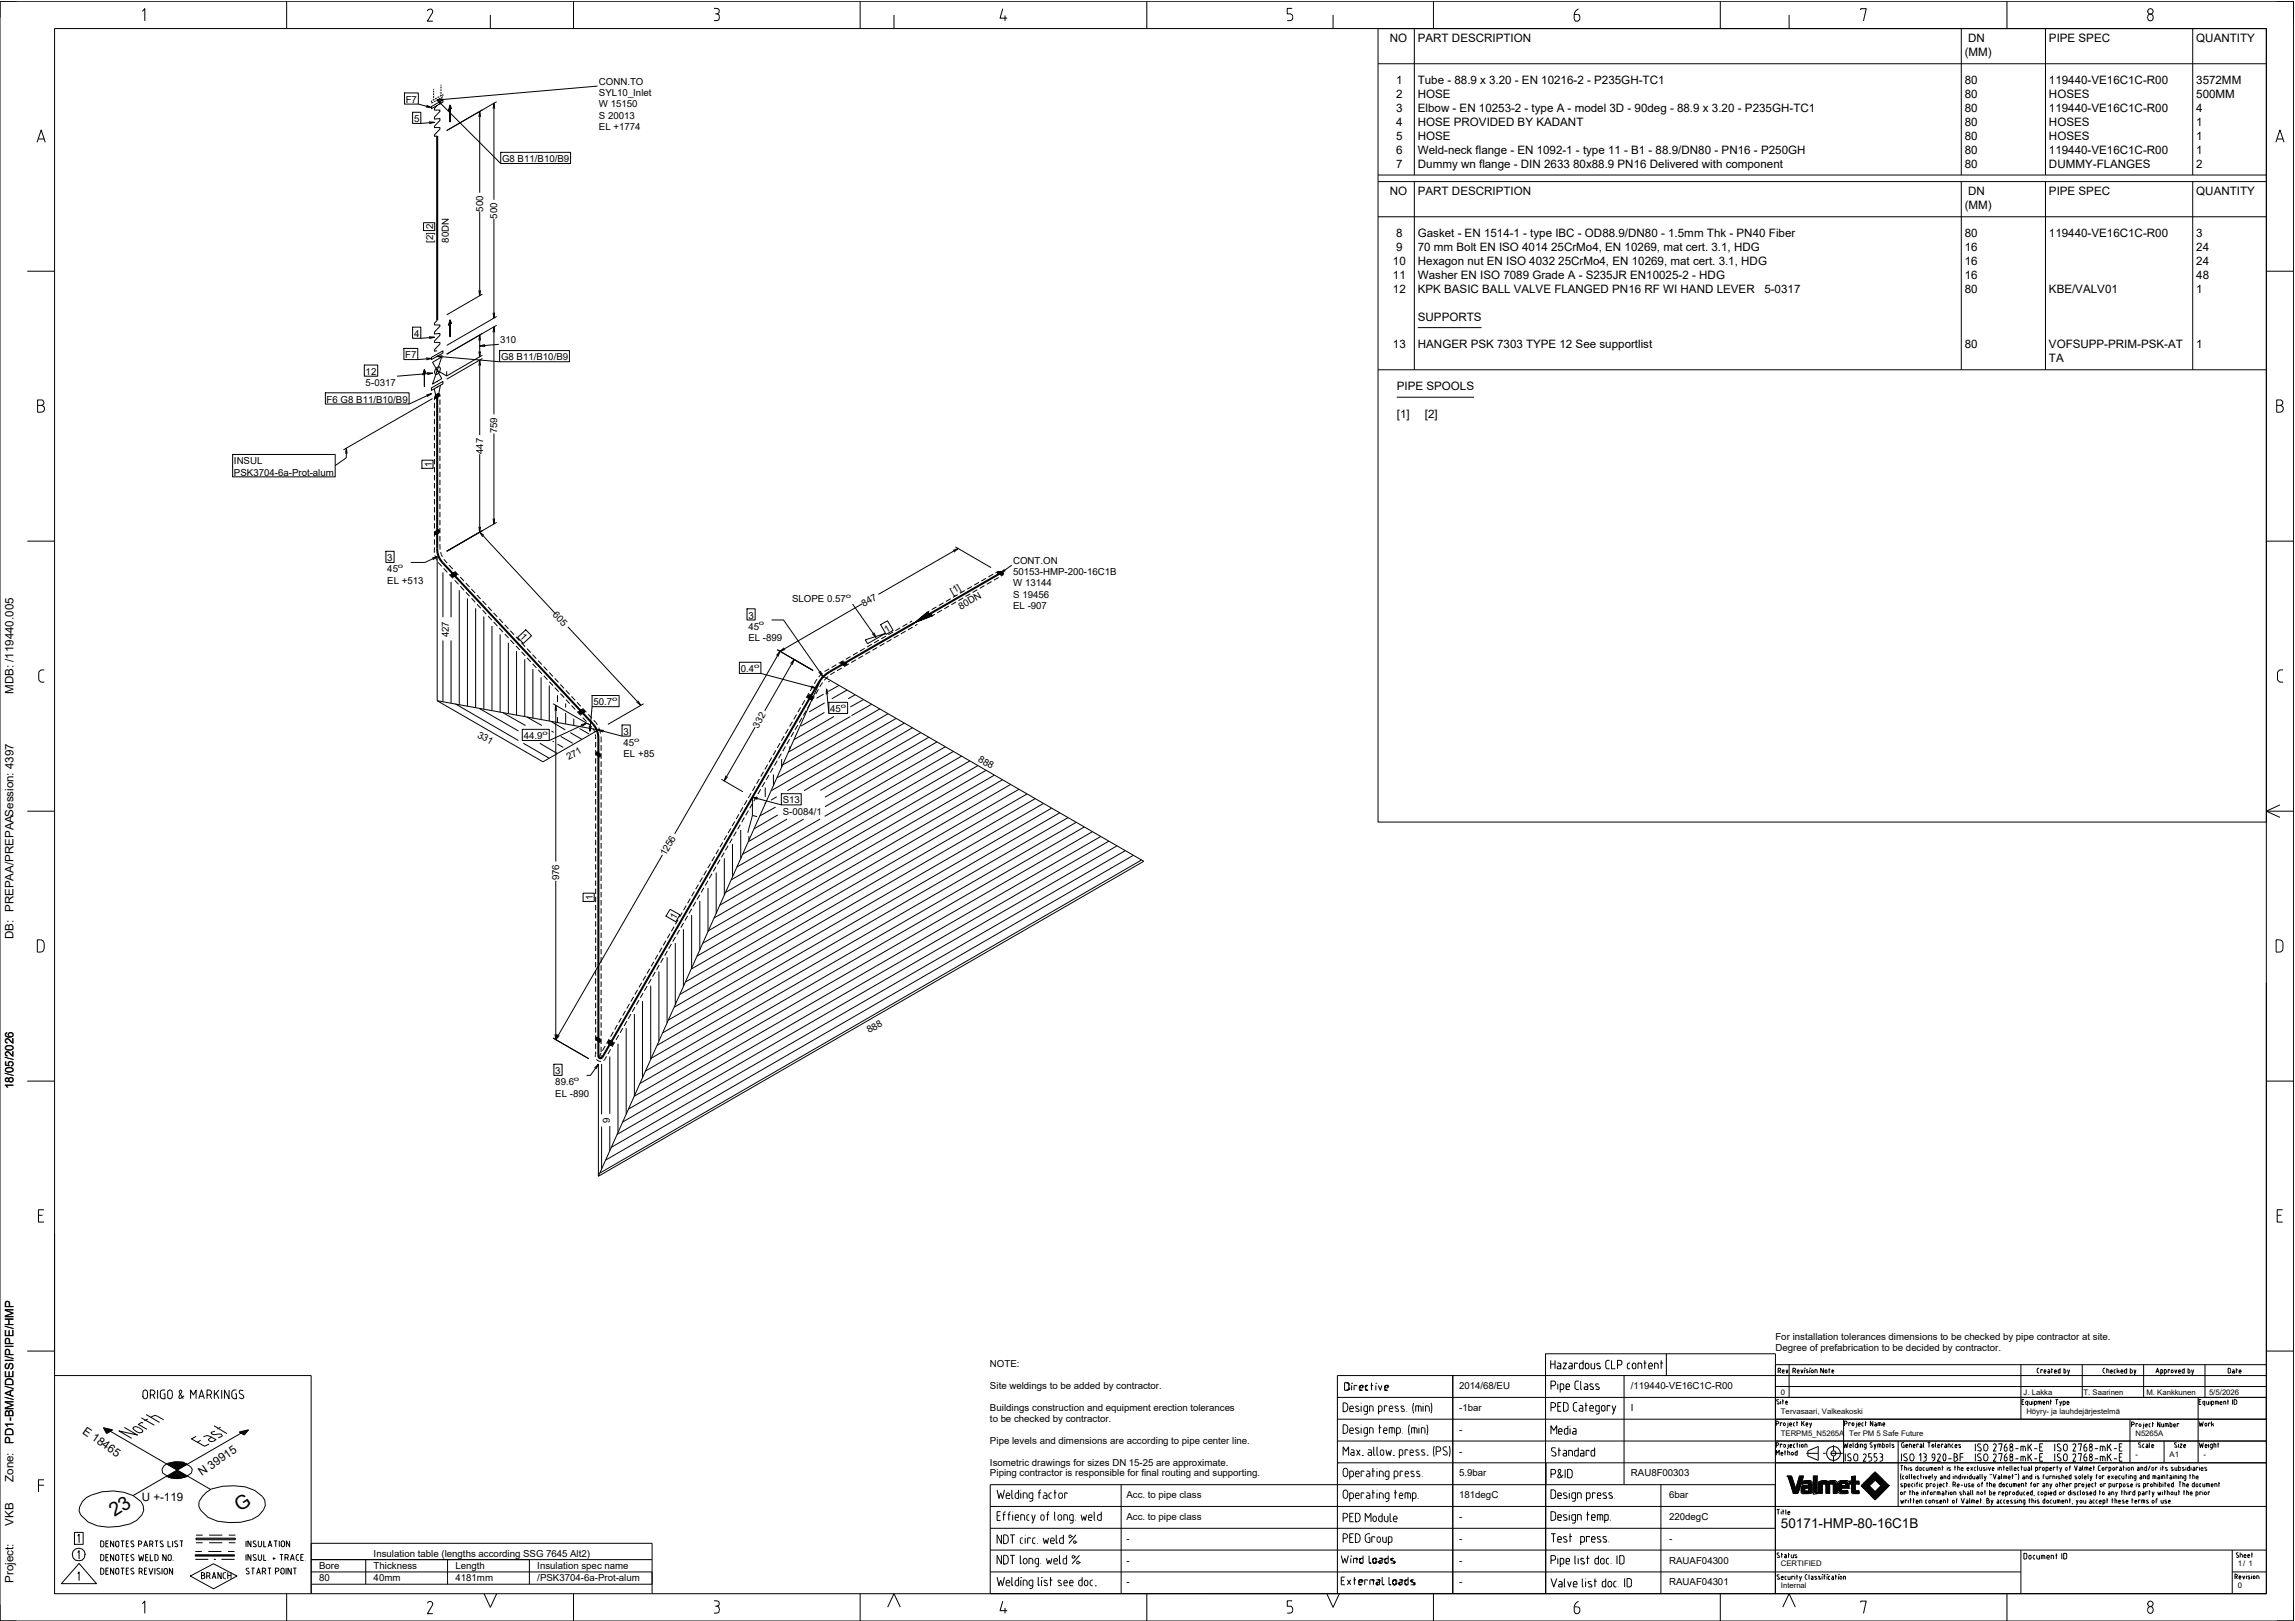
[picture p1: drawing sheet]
<svg xmlns="http://www.w3.org/2000/svg" width="841mm" height="594mm" viewBox="0 0 841 594" stroke-linecap="round" stroke-linejoin="round" font-family="sans-serif">
<defs><g id="words">
<g font-size="7.1">
<text x="42" y="556" transform="rotate(-33 42 556)">23</text>
<text x="87.9" y="554" transform="rotate(-33 87.9 554)">G</text>
</g>
<text font-size="5" x="652.6" y="560">50171-HMP-80-16C1B</text>
<g font-size="4.3">
<text x="5" y="254.2" transform="rotate(-90 5 254.2)">MDB: /119440.005</text>
<text x="5" y="344.2" transform="rotate(-90 5 344.2)">DB: PREPAA/PREPAASession: 4397</text>
<text x="5" y="399.1" transform="rotate(-90 5 399.1)">18/05/2026</text>
<text x="5" y="529" transform="rotate(-90 5 529)">PD1-BM/A/DESI/PIPE/HMP</text>
<text x="5" y="543" transform="rotate(-90 5 543)">Zone:</text>
<text x="5" y="559" transform="rotate(-90 5 559)">VKB</text>
<text x="5" y="580" transform="rotate(-90 5 580)">Project:</text>
</g>
<g font-size="4.2">
<text x="509.3" y="15.5">NO</text>
<text x="519.6" y="15.5">PART DESCRIPTION</text>
<text x="721.2" y="15.5">DN</text>
<text x="750.8" y="15.5">PIPE SPEC</text>
<text x="804.8" y="15.5">QUANTITY</text>
<text x="720" y="20.5">(MM)</text>
<text x="511.6" y="30.8">1</text>
<text x="511.6" y="35.9">2</text>
<text x="519.6" y="30.8">Tube - 88.9 x 3.20 - EN 10216-2 - P235GH-TC1</text>
<text x="519.6" y="35.9">HOSE</text>
<text x="720" y="30.8">80</text>
<text x="720" y="35.9">80</text>
<text x="750.8" y="30.8">119440-VE16C1C-R00</text>
<text x="750.8" y="35.9">HOSES</text>
<text x="804.8" y="30.8">3572MM</text>
<text x="804.8" y="35.9">500MM</text>
<text x="511.6" y="41">3</text>
<text x="519.6" y="41">Elbow - EN 10253-2 - type A - model 3D - 90deg - 88.9 x 3.20 - P235GH-TC1</text>
<text x="720" y="41">80</text>
<text x="750.8" y="41">119440-VE16C1C-R00</text>
<text x="804.8" y="41">4</text>
<text x="511.6" y="46.1">4</text>
<text x="519.6" y="46.1">HOSE PROVIDED BY KADANT</text>
<text x="720" y="46.1">80</text>
<text x="750.8" y="46.1">HOSES</text>
<text x="804.8" y="46.1">1</text>
<text x="511.6" y="51.2">5</text>
<text x="519.6" y="51.2">HOSE</text>
<text x="720" y="51.2">80</text>
<text x="750.8" y="51.2">HOSES</text>
<text x="804.8" y="51.2">1</text>
<text x="511.6" y="56.3">6</text>
<text x="519.6" y="56.3">Weld-neck flange - EN 1092-1 - type 11 - B1 - 88.9/DN80 - PN16 - P250GH</text>
<text x="720" y="56.3">80</text>
<text x="750.8" y="56.3">119440-VE16C1C-R00</text>
<text x="804.8" y="56.3">1</text>
<text x="511.6" y="61.4">7</text>
<text x="519.6" y="61.4">Dummy wn flange - DIN 2633</text>
<text x="576.5" y="61.4">80x88.9 PN16 Delivered with component</text>
<text x="720" y="61.4">80</text>
<text x="750.8" y="61.4">DUMMY-FLANGES</text>
<text x="804.8" y="61.4">2</text>
<text x="509.3" y="71.6">NO</text>
<text x="519.6" y="71.6">PART DESCRIPTION</text>
<text x="721.2" y="71.6">DN</text>
<text x="750.8" y="71.6">PIPE SPEC</text>
<text x="804.8" y="71.6">QUANTITY</text>
<text x="720" y="76.6">(MM)</text>
<text x="511.6" y="86.9">8</text>
<text x="519.6" y="86.9">Gasket - EN 1514-1 - type IBC - OD88.9/DN80 - 1.5mm Thk - PN40 Fiber</text>
<text x="720" y="86.9">80</text>
<text x="750.8" y="86.9">119440-VE16C1C-R00</text>
<text x="804.8" y="86.9">3</text>
<text x="511.6" y="92">9</text>
<text x="519.6" y="92">70 mm Bolt EN ISO 4014</text>
<text x="568.4" y="92">25CrMo4, EN 10269, mat cert. 3.1, HDG</text>
<text x="720" y="92">16</text>
<text x="804.8" y="92">24</text>
<text x="510.4" y="97.1">10</text>
<text x="519.6" y="97.1">Hexagon nut EN ISO 4032</text>
<text x="571" y="97.1">25CrMo4, EN 10269, mat cert. 3.1, HDG</text>
<text x="720" y="97.1">16</text>
<text x="804.8" y="97.1">24</text>
<text x="510.4" y="102.2">11</text>
<text x="510.4" y="107.3">12</text>
<text x="519.6" y="102.2">Washer EN ISO 7089 Grade A - S235JR EN10025-2 - HDG</text>
<text x="519.6" y="107.3">KPK BASIC BALL VALVE FLANGED PN16 RF WI HAND LEVER</text>
<text x="646.6" y="107.3">5-0317</text>
<text x="720" y="102.2">16</text>
<text x="720" y="107.3">80</text>
<text x="750.8" y="107.3">KBE/VALV01</text>
<text x="804.8" y="102.2">48</text>
<text x="804.8" y="107.3">1</text>
<text x="519.6" y="117.5">SUPPORTS</text>
<text x="510.4" y="127.7">13</text>
<text x="519.6" y="127.7">HANGER PSK 7303 TYPE 12 See supportlist</text>
<text x="720" y="127.7">80</text>
<text x="750.8" y="127.7">VOFSUPP-PRIM-PSK-AT</text>
<text x="804.8" y="127.7">1</text>
<text x="750.8" y="132.7">TA</text>
<text x="511.9" y="143">PIPE SPOOLS</text>
<text x="511.9" y="153.2">[1]</text>
<text x="522.1" y="153.2">[2]</text>
<text x="30" y="525" transform="rotate(35 30 525)">E 18465</text>
<text x="74" y="541" transform="rotate(-35 74 541)">N 39915</text>
<text x="52" y="550">U +-119</text>
</g>
<g font-size="3.5">
<text x="219.5" y="31">CONN.TO</text>
<text x="219.5" y="35.2">SYL10_Inlet</text>
<text x="148.7" y="37.6">F7</text>
<text x="219.5" y="39.3">W 15150</text>
<text x="151.7" y="44.7">5</text>
<text x="219.5" y="43.5">S 20013</text>
<text x="219.5" y="47.7">EL +1774</text>
<text x="184" y="59.4">G8 B11/B10/B9</text>
<text x="177" y="77.5" transform="rotate(-90 177 77.5)">500</text>
<text x="182.2" y="80.1" transform="rotate(-90 182.2 80.1)">500</text>
<text x="158.8" y="88.9" transform="rotate(-90 158.8 88.9)">[2]</text>
<text x="158.8" y="84" transform="rotate(-90 158.8 84)">2</text>
<text x="164.4" y="88.9" transform="rotate(-90 164.4 88.9)">80DN</text>
<text x="151.7" y="123.5">4</text>
<text x="183.3" y="125.7">310</text>
<text x="148.5" y="131.2">F7</text>
<text x="134" y="137.3">12</text>
<text x="183.6" y="132.1">G8 B11/B10/B9</text>
<text x="134" y="141.5">5-0317</text>
<text x="119.7" y="147.5">F6 G8 B11/B10/B9</text>
<text x="182.2" y="158.8" transform="rotate(-90 182.2 158.8)">759</text>
<text x="177" y="166.4" transform="rotate(-90 177 166.4)">447</text>
<text x="85.7" y="170.1">INSUL</text>
<text x="158.2" y="171.1" transform="rotate(-90 158.2 171.1)">1</text>
<text x="85.7" y="174.3">PSK3704-6a-Prot-alum</text>
<text x="141.9" y="205.6">3</text>
<text x="141.9" y="209.8">45</text>
<text x="371.3" y="206.6">CONT.ON</text>
<text x="141.9" y="213.9">EL +513</text>
<text x="371.3" y="210.8">50153-HMP-200-16C1B</text>
<text x="371.3" y="214.9">W 13144</text>
<text x="290.3" y="220.8">SLOPE 0.57</text>
<text x="349" y="217.9" transform="rotate(-30 349 217.9)">[1]</text>
<text x="371.3" y="219.1">S 19456</text>
<text x="202.4" y="225.4" transform="rotate(47 202.4 225.4)">605</text>
<text x="274.2" y="226.7">3</text>
<text x="316.5" y="222.4" transform="rotate(-30 316.5 222.4)">847</text>
<text x="352.1" y="223.4" transform="rotate(-30 352.1 223.4)">80DN</text>
<text x="371.3" y="223.2">EL -907</text>
<text x="164.4" y="233.6" transform="rotate(-90 164.4 233.6)">427</text>
<text x="190.4" y="233.6" transform="rotate(47 190.4 233.6)">1</text>
<text x="274.2" y="230.8">45</text>
<text x="324.9" y="231.8" transform="rotate(-30 324.9 231.8)">1</text>
<text x="274.2" y="235">EL -899</text>
<text x="271.4" y="246.3">0.4</text>
<text x="217.5" y="258.4">50.7</text>
<text x="304.2" y="260.9">45</text>
<text x="174.7" y="270" transform="rotate(30 174.7 270)">331</text>
<text x="228.5" y="269.2">3</text>
<text x="277.8" y="267.1" transform="rotate(-60 277.8 267.1)">332</text>
<text x="191.9" y="270.8">44.9</text>
<text x="228.5" y="273.4">45</text>
<text x="208.4" y="278.6" transform="rotate(-30 208.4 278.6)">271</text>
<text x="228.5" y="277.5">EL +85</text>
<text x="358.2" y="278.8" transform="rotate(30 358.2 278.8)">888</text>
<text x="286.8" y="294.4">S13</text>
<text x="286.8" y="298.6">S-0084/1</text>
<text x="243.9" y="313.8" transform="rotate(-60 243.9 313.8)">1256</text>
<text x="204.9" y="322.6" transform="rotate(-90 204.9 322.6)">976</text>
<text x="217.3" y="329.8" transform="rotate(-90 217.3 329.8)">1</text>
<text x="247.5" y="337.1" transform="rotate(-60 247.5 337.1)">1</text>
<text x="318.5" y="378.6" transform="rotate(-30 318.5 378.6)">888</text>
<text x="203.5" y="393.5">3</text>
<text x="203.5" y="397.7">89.6</text>
<text x="203.5" y="401.9">EL -890</text>
<text x="223.5" y="411.6" transform="rotate(-90 223.5 411.6)">9</text>
<text x="650.6" y="491.1">For installation tolerances dimensions to be checked by pipe contractor at site.</text>
<text x="650.6" y="495.1">Degree of prefabrication to be decided by contractor.</text>
<text x="362.8" y="501">NOTE:</text>
<text x="362.8" y="509">Site weldings to be added by contractor.</text>
<text x="534.7" y="509">2014/68/EU</text>
<text x="597.6" y="509">/119440-VE16C1C-R00</text>
<text x="362.8" y="517">Buildings construction and equipment erection tolerances</text>
<text x="362.8" y="521">to be checked by contractor.</text>
<text x="534.7" y="517">-1bar</text>
<text x="597.6" y="517">I</text>
<text x="534.7" y="525">-</text>
<text x="362.8" y="529">Pipe levels and dimensions are according to pipe center line.</text>
<text x="534.7" y="533">-</text>
<text x="362.8" y="537">Isometric drawings for sizes DN 15-25 are approximate.</text>
<text x="362.8" y="541">Piping contractor is responsible for final routing and supporting.</text>
<text x="534.7" y="541">5.9bar</text>
<text x="597.6" y="541">RAU8F00303</text>
<text x="412.7" y="549">Acc. to pipe class</text>
<text x="534.7" y="549">181degC</text>
<text x="611.6" y="549">6bar</text>
<text x="412.7" y="557">Acc. to pipe class</text>
<text x="534.7" y="557">-</text>
<text x="611.6" y="557">220degC</text>
<text x="412.7" y="565">-</text>
<text x="534.7" y="565">-</text>
<text x="611.6" y="565">-</text>
<text x="116.9" y="575">Bore</text>
<text x="136.9" y="570.5">Insulation table (lengths according SSG 7645 Alt2)</text>
<text x="136.9" y="575">Thickness</text>
<text x="166.9" y="575">Length</text>
<text x="196.9" y="575">Insulation spec name</text>
<text x="412.7" y="573">-</text>
<text x="534.7" y="573">-</text>
<text x="611.6" y="573">RAUAF04300</text>
<text x="116.9" y="579.5">80</text>
<text x="136.9" y="579.5">40mm</text>
<text x="166.9" y="579.5">4181mm</text>
<text x="196.9" y="579.5">/PSK3704-6a-Prot-alum</text>
<text x="412.7" y="581">-</text>
<text x="534.7" y="581">-</text>
<text x="611.6" y="581">RAUAF04301</text>
</g>
<g font-size="2.8">
<text x="652.6" y="511">0</text>
<text x="741.6" y="511">J. Lakka</text>
<text x="763.5" y="511">T. Saarinen</text>
<text x="786.5" y="511">M. Kankkunen</text>
<text x="809.5" y="511">5/5/2026</text>
<text x="652.6" y="518">Tervasaari, Valkeakoski</text>
<text x="742.6" y="518">Höyry- ja lauhdejärjestelmä</text>
<text x="652.6" y="526">TERPM5_N5265A</text>
<text x="677.6" y="526">Ter PM 5 Safe Future</text>
<text x="782.5" y="526">N5265A</text>
<text x="782.5" y="534">-</text>
<text x="795" y="534">A1</text>
<text x="807.5" y="534">-</text>
<text x="652.6" y="574">CERTIFIED</text>
<text x="820" y="574">1/ 1</text>
<text x="652.6" y="582">Internal</text>
<text x="820" y="582">0</text>
</g>
<g font-size="2.3">
<text x="145.8" y="208.1">o</text>
<text x="309.9" y="219.1">o</text>
<text x="278.1" y="229.2">o</text>
<text x="276.4" y="244.6">o</text>
<text x="224.4" y="256.8">o</text>
<text x="308.1" y="259.3">o</text>
<text x="198.8" y="269.2">o</text>
<text x="232.4" y="271.7">o</text>
<text x="210.3" y="396">o</text>
</g>
</g></defs>
<g fill="none" stroke="#000" stroke-width=".37">
<path d="M0 .5h840.5v593.5h-840.5zM6 .5h-6v6M20 10.5h810.5v573.5h-810.5zM52.2 4.2l.9-1v4.5M105 .5v10M157.6 3.4l-.8 .3-.2 .4M157.6 3.3a.96 .96 0 0 1 .8 1.5l-1.8 3h2M179.7 5.5v5M210.2 .5v10M261.6 3.1h1a1.03 1.03 0 0 1 .9 1.2 1.03 1.03 0 0 1-1.4 .8M262.6 5.1a.82 .82 0 0 1 .9 1M263.5 6.6a.82 .82 0 0 1-.9 1h-1"/>
<path d="M263.6 6.1v.5M315.2 .5v10M327.6 5.5v5M367.5 3.2l-1 3.5h2.6M368.3 5.7v2M420.2 .5v10M473.5 3.1h-1.8v2h1a1.26 1.26 0 0 1 1 1.2 1.26 1.26 0 0 1-1 1.3h-1M488.5 5.5v5M505 10.5h325.5v290.7h-325.5zM505 10.5h325.5M518.3 10.5v53.6M525.3 .5v10"/>
<path d="M576.9 5.3v1.5a1.08 1.08 0 0 0 1.3 .9 1.08 1.08 0 0 0 .7-1.4 .84 .84 0 0 0-.9-1M576.9 5.3h1M578.4 3.3a2.45 2.45 0 0 0-1.5 2.1M630.4 .5v10M655.6 5.5v5M681.9 3.7v-.5h2l-1 4.5M718.7 10.5v53.6M735.4 .5v10M749.6 10.5v53.6M786.9 6.2v.5M787 6.2a1.1 1.1 0 0 1 1.6-.9 1.1 1.1 0 0 1 .3 1.8 .99 .99 0 0 1-1.1 .5 .99 .99 0 0 1-.8-.9M803.5 10.5v53.6"/>
<path d="M834.5 .5h6v6M148.2 34.1h5.1v4h-5.1zM153.3 38.1l4.8 1.3M156.3 38.5l1.8 .9-2-.2M158.1 39l4.2-2.4v.8l-4.2 2.4zM158.3 36.9l-.2 .6M158.7 37.5l-.6 .3M158.9 32.5v.4M158.9 33.2v.7M158.9 34.2v.7M158.9 35.2v.7M158.9 36.2v.3"/>
<path d="M159.2 36.4l-.6 .4M159.6 37l-.6 .3M160.1 35.9l-.6 .4M160.2 38.6l-1 1.1v.6h2v.5l-2 2.1v.7l2-.2v.7l-2 2.1v.5h2v.6l-2 2.1v.5l1-.1M160.2 36.6l23.3 23.3M160.2 36.6l-.3 .2M160.5 36.5l-.3 .1M161 35.4l-.6 .4M161.4 36l-.6 .3M161.6 31v.4M161.6 31.7v.7M161.6 32.7v.7"/>
<path d="M161.6 33.7v.7M161.6 34.7v.4M161.8 37.7l-1.6-1.1 1.1 1.6M161.8 34.9l-.6 .4M162.1 36.2l-1.9 .4 2 .2M162.1 34.7l.2-.1v.5M162.3 35.5l-.6 .3M164.9 38.5l.6 1.2-1.2 .7 .6-1.9v6.1zM180.7 39.8l.3-2 .3 2M181 37.8v35.4M182 37.3l-18.3 10.5M219 31.5l-58.8 5.1"/>
<path d="M505 23.4h325.5M13.6 52.1l1.5-4.5 1.5 4.5M14.1 50.9h2.1M151.2 41.1h3v4.1h-3zM157.2 44.6l2 .2-1.9 .5M159.2 44.8l-5 .4M175.5 42.8l.3-2 .3 2M175.8 40.8v29.8M183.5 55.8h25.6v4.1h-25.6zM834 52.1l1.5-4.5 1.5 4.5M834.5 50.9h2.1M175.8 77.6v30.8"/>
<path d="M505 64.1h325.5M505 66.5h325.5M505 79.4h325.5M518.3 66.5v69M718.7 66.5v69M749.6 66.5v69M803.5 66.5v69M10 99.4h10M155.2 81.6h4.1v2.9h-4.1zM181 80.2v36.4M830.5 99.4h10M151.2 119.9h3v4.1h-3z"/>
<path d="M160.2 117.4l-1 1.1v.6h2v.5l-2 2.1v.7l2-.2v.7l-2 2.1v.5h2v.6l-2 2.1v.5l1-.1M164.9 117.3l.6 1.2-1.2 .7 .6-1.9v6.1zM175.5 106.4l.3 2 .3-2M176.8 107.8l-13.1 7.6M180.7 114.6l.3 2 .3-2M181 119.8v32M182 119.2l-18.3 10.6M182 116l-18.3 10.6M133.5 133.8h4.9v4.1h-4.9zM148 127.7h5.1v4.1h-5.1zM155.5 135.5l.6 1.2-1.2 .7 .6-1.9v6.1zM156.1 131.2l2 .2-1.9 .5"/>
<path d="M156.5 136.6l2 .2-1.9 .5M157.2 123.4l2 .2-1.9 .5M158.1 131l4.2-2.4v.8l-4.2 2.4zM158.1 131.4l-5 .4M158.5 132.8l3.4-2-3.4 9.9 3.4-1.9zM158.5 136.8l-13 1.1M159.2 123.6l-5 .4M160.2 134.6l.9-.1 .3 .6-.3 1.2-.9 .9h-.7l-.3-.8 .3-1zM160.2 135.8l3.5 2v-1.7M160.2 130.6l22.9 2M162.2 130.4l-2 .2 1.9 .5M175.5 134l.3-2 .3 2"/>
<path d="M175.5 128.8l.3 2 .3-2M175.5 124.8l.3-2 .3 2M175.8 122.8v8M175.8 132v27.4M176.8 131.4l-13.1 7.6M176.8 130.2l-13.1 7.6M177.7 126.3l-1.9 .5 2 .2M180.7 121.8l.3-2 .3 2M182.8 126.2l-7 .6M183.1 128.5h25.6v4.1h-25.6zM505 135.5h325.5M519.6 120.1h23.3"/>
<path d="M13.8 146.6h1.3a1 1 0 0 1 1 1 1 1 0 0 1-1 .9 1.25 1.25 0 0 1 1.2 1.3 1.25 1.25 0 0 1-1.2 1.3h-1.3zM13.8 148.5h1.3M119.2 143.9h30.7v4.2h-30.7zM156.2 144.8l1.9-.5-1.6 1.1M158.1 142.2l4.2-2.4v.9l-4.2 2.4zM158.1 144.3l-8.2 3.8M158.5 146l-32.7 18.8M159.2 145.7v.9M159.2 147.6v2M159.2 150.5v2M159.2 153.5v2M159.2 156.4v2"/>
<path d="M159.2 159.4v1.9M159.7 144.8l1-.6 .4 .4-.4 .8-1 .6-.4-.4zM161.2 144.5v.9M161.2 146.4v2M161.2 149.3v2M161.2 152.3v2M161.2 155.2v2M161.2 158.2v1.9M161.4 141.1l-.7 3.7-.9 .5-.7-2.8M181 158.8v33.2M511.9 145.6h28.3M834.3 146.6h1.2a1 1 0 0 1 1 1 1 1 0 0 1-1 .9 1.25 1.25 0 0 1 1.2 1.3 1.25 1.25 0 0 1-1.2 1.3h-1.2z"/>
<path d="M834.3 148.5h1.2M85.2 166.5h37.6v8.2h-37.6zM126.6 166.2l.3-2 .3 2M126.9 164.2v3.5l-4.1 2.9M154.6 168.6h4.1v3h-4.1zM159.2 162.3v2M159.2 165.3v1.9M159.2 168.2v1.9M159.2 171.1v2M159.2 174.1v1.9M159.2 177v2M159.2 179.9v2"/>
<path d="M161.2 161.1v2M161.2 164.1v1.9M161.2 167v1.9M161.2 169.9v2M161.2 172.9v1.9M161.2 175.8v2M161.2 178.7v2M175.8 166.4v28.6l27.5 29.6M10 198.3h10M159.2 182.9v1.9M159.2 185.8v2M159.2 188.8v1.9"/>
<path d="M159.2 191.7v1.9M159.2 194.6v2M159.2 197.6v2M159.7 194.7l1-.6 .4 .4-.4 .8-1 .6-.4-.4zM161.2 199.4l.1 2M161.2 181.7v1.9M161.2 184.6v2M161.2 187.6v1.9M161.2 190.5v1.9M161.2 193.4v2M161.2 196.4v2M175.5 193l.3 2 .3-2"/>
<path d="M177.4 196.2l-1.6-1.2 1.1 1.7M180.7 190l.3 2 .3-2M182 191.4l-18.3 10.6M830.5 198.3h10M141.4 202h3v4.1h-3zM150.5 206.1h5.2l4.5-2.1v52.8M158.3 204.5l1.9-.5-1.6 1.1M159.2 201.6v.9M159.2 200.6v1M159.4 203.5l.7 1.8M160.6 206.1l.6 .7M161.2 206.8l.7 .7"/>
<path d="M161.5 202.3l.6 1.8M162.3 209.7v16.5M162.6 208.3l1.3 1.4M162.6 204.9l1.3 1.4M164.6 207.1l1.3 1.4M164.6 210.5l1.4 1.4M165.3 210.5l1.1-.7 .8 .3 .1 .6-1.1 .7-.8-.3zM165.3 213.2v13M166.6 209.3l1.4 1.4M166.6 212.7l1.4 1.4M168.3 216.3v42M168.7 211.5l1.3 1.4"/>
<path d="M168.7 214.8l1.4 1.5M170.7 213.7l1.4 1.4M170.7 217l1.4 1.5M171.3 219.3v39.5M172.7 215.8l1.4 1.5M172.8 219.2l1.3 1.5M174.8 218l1.3 1.5M348.4 219.4l-1.8 1M349.2 201.7l1.9-.7-1.5 1.3M350.1 200.4l13.1 7.6M351 217.9l-1.8 1M351.1 201l-29.2 16.8"/>
<path d="M353 219.1l-1.8 1M353.6 216.4l-1.8 1M355.6 217.6l-1.8 1M356.1 214.9l-1.7 1M358.1 216.1l-1.7 1M358.8 213.4l-1.8 1M360.7 214.6l-1.7 1M361.4 211.9l-1.8 1M363.4 213.1l-1.8 1M363.9 210.4l-1.7 1M365.7 209.4l-.9 .5M365.8 209.5l.9-.1 1.1 .6-.2 .5-.9 .1-1.1-.6z"/>
<path d="M366 211.6l-1.8 1M367.7 210.6l-.9 .5M368.1 208.6l-1.4 1.4 1.8-.9M370.8 207.1l-4.1 2.9M162.3 234.7v22.5M165.3 234.7v23M174.3 222.9v36.5M174.8 221.4l1.4 1.5M176.8 220.2l1.4 1.5M176.8 223.6l1.4 1.4M177.3 225.9v34M178.8 222.4l1.4 1.4"/>
<path d="M178.9 225.8l1.3 1.4M180.3 229.4v31M180.9 224.6l1.3 1.4M180.9 228l1.4 1.4M182.9 226.8l1.4 1.4M182.9 230.1l1.4 1.5M183.3 232.5v28.5M185 228.9l1.3 1.5M185 232.3l1.4 1.5M186.3 235.5v26M187 231.1l1.4 1.5M187 234.5l1.4 1.5"/>
<path d="M189 233.3l1.4 1.5M189.1 236.7l1.3 1.5M189.3 238.6v23.5M189.7 233.6l3-2.8 2.1 2.2-3 2.8zM191.1 235.5l1.3 1.5M191.1 238.9l1.4 1.4M193.1 237.7l1.4 1.4M195.1 239.9l1.4 1.4M208.1 229.7l26.8 28.8M273.7 223.1h3v4.1h-3zM282.7 227.2h4.4l14.3 20.5M284.8 238.1l13.1 7.6-7.9-4.6"/>
<path d="M287.3 237.4l-1.5 1.3 1.9-.7M312.4 221.3l8.6 12.3M314.3 239.1l-1.8 1M315.9 221.3l-30.1 17.4-38.5 66.8M316.9 237.6l-1.8 1M317.1 234.5l7.4-2.4-6.6 3.8zM318.9 238.8l-1.8 1M319.5 236.1l-1.8 1M320.2 231.8l.8 1.8-1.4-1.4M321.5 237.3l-1.8 1M322.1 234.6l-1.8 1M322.7 228.9l2.5-1.4 2.1 3.5-2.6 1.5z"/>
<path d="M324.1 235.8l-1.8 1M324.7 233.1l-1.8 1M326.7 234.3l-1.8 1M327.3 231.6l-1.8 1M329.3 232.8l-1.8 1M329.9 230.1l-1.8 1M331.9 231.3l-1.8 1M332.5 228.6l-1.8 1M334.2 227.6l-.9 .5M334.5 229.8l-1.8 1M336.2 228.8l-.9 .5M340.6 223.9l-.9 .5"/>
<path d="M340.7 225l1.1 .6-6.6 2.6 4.5-3.8 2 1.2-6 2.3 4.1-3.4 1.7 1-5.2 2.1 3.6-3 1.5 .8-4.6 1.8 3.3-2.6 1.2 .7-4 1.7 2.9-2.3 .9 .5-3.2 1.4 2.5-1.8 .6 .4-2.7 1.2 2.2-1.5 .3 .2-1.9 .9 1.7-1-5.4 3.2M342.6 225.1l-.9 .5M343.2 222.4l-1.8 1M345.2 223.6l-1.8 1M345.7 220.9l-1.7 1M347.8 222.1l-1.8 1M350.3 220.6l-1.7 1M16.2 245.5a1.56 1.56 0 0 0-1.9 .7v3.1a1.56 1.56 0 0 0 1.9 .7M160.2 256.8l38.8 22.4 20.3-11.7M160.2 256.8l59.1 10.7M166.9 258l23.1 13.4M175.6 259.6l14.4 8.3"/>
<path d="M192.3 241.6v21M193.1 241.1l1.4 1.4M195.2 243.2l1.4 1.5M195.3 245.2v18M197.2 242.1l1.4 1.4M197.2 245.4l1.4 1.5M198.3 248.2v15.5M199.2 244.2l1.4 1.5M199.3 247.6l1.3 1.5M201.3 246.4l1.3 1.5M201.3 251.2v13M201.3 249.8l1.4 1.5"/>
<path d="M202.7 257.9l13.1 7.6M203.3 248.6l1.4 1.5M203.3 252l1.4 1.5M203.7 258.5v57.2M204.3 254.8v2.5M205.3 250.8l1.4 1.5M205.4 254.2l1.3 1.4M207.3 257.8v1.5M207.4 253l1.3 1.5M207.4 256.4l1.4 1.4M209.4 255.2l1.4 1.4M209.4 258.5l1.4 1.5"/>
<path d="M211.4 257.3l1.4 1.5M213.5 259.5l1.4 1.5M217 254.9h9.9v4.1h-9.9zM217 259l-.8 9M233.8 256.8l1.1 1.7-1.6-1.2M235.9 257.9l-13.1 7.6M270.9 242.7h7.9v4.1h-7.9zM278.8 246.8l20.3 5.4M284.5 240.2l1.3-1.5-.7 1.9M289.7 243.2l1.3-1.5-.7 1.9M291 241.7l-10.8 18.8M293.4 259.2l-1 1.8"/>
<path d="M294.9 256.6l-1 1.8M296 255l.7-.4 1.1 .7v.7l-.7 .4-1.1-.7zM296.4 254l-1 1.7M296.9 257.8l-1 1.8M297.3 251.4l1.8 .8-2-.2M297.9 251.4l-1 1.7M298.4 255.2l-1 1.7M298.9 249.7l-.5 .8M299.4 248.8l-.5 .9M299.9 252.6l-1 1.7M300.6 245.9l.8 1.8-1.4-1.4M301.4 246.7l-1.4 1.4"/>
<path d="M301.4 247.7l117.7 67.9-199.8 115.4M301.4 247.7l-82.1 183.3M301.5 250.1l-1.1 1.6M301.8 254.4l-2.6 1.5M302.2 257.6l-5.7 3.3M302.9 252.5l.8 9M303 245.6l-.8 .5M303.4 254.4l-.5-1.9-.2 2M303.4 247.9l-1.3 1.4M303.7 257.4h6.9v4.1h-6.9zM303.9 245.1l-.9 .5M304 249.7l-.5 .2"/>
<path d="M305.1 246.8l-.9 .5M305.9 246.3l-.9 .5M306.5 243.6l-1.7 1M307.4 251.2l-3.9 2.2M308.3 242.7l.9-.1 1.1 .6-.2 .5-.9 .1-1.1-.6zM308.5 244.8l-1.8 1M309.1 242.1l-1.8 1M310.4 252.9l-5.6 3.2M311.1 243.3l-1.8 1M311.7 240.6l-1.8 1M313.4 254.6l-2.6 1.5M313.7 241.8l-1.8 1"/>
<path d="M316.3 240.3l-1.8 1M316.4 256.4l-4.8 2.7M319.4 258.1l-7.4 4.2M322.4 259.8l-35.7 20.5M836.6 245.5a1.5 1.5 0 0 0-2 1.1l.1 2.7a1.6 1.6 0 0 0 1.9 .7M184.3 261.2l8.3 4.7M191.4 267.3h9.9v4.1h-9.9zM191.8 272.4l9.5 5.5M193.1 262.8l5.5 3.1M197.8 272.4l6.5 3.7M201.8 264.3l5.4 3.2M202.1 267.9l.8 .5"/>
<path d="M202.5 271.7l.5 .1M203.4 260.5l.3-2 .3 2M204.3 272.7l2.1 1.2M204.3 262.8v2M205.5 269.9l4.4 2.5M207.3 261.3v4M209 268.5l4.3 2.5M210.3 263.4v2.5M210.6 265.9l.1 .1M211.5 260.7l1.4 1.5M212.2 260.8l1.1-.7 .8 .3 .1 .6-1.1 .7-.8-.3zM212.4 267l3.5 2"/>
<path d="M213 265.6l1.9-.5-1.6 1.1M213.5 262.9l1.4 1.5M214.9 265.1l-13.6 6.3M215.6 261.7l1.3 1.5M215.6 265.1l.7 .8M216 266l.2 2 .5-1.9M216.2 265.9l.6 .5M217.3 267l.7 1.3M217.6 263.9l1.3 1.7M218.2 269.1v.8M218.3 269.9v.9M218.3 271.8v2.1"/>
<path d="M218.3 274.9v2M218.3 277.8v2M218.8 275.6l1 .5 .4 .9-.4 .3-1-.5-.4-.8zM219.3 267.5l8.6 2.2M219.4 266.7l.7 2.1M220.2 269.9l.1 1.2M220.3 271.1v1M220.3 273v2M220.3 276v2.1M220.3 279v2M221.3 267.7l-2-.2 1.8 .8M227.9 265.7h3.1v4h-3.1z"/>
<path d="M276.7 266.4l-11.3 19.7M282.8 277.6l-1 1.7M284.3 274.9l-1 1.8M284.8 278.8l-1 1.7M285.8 272.3l-1 1.8M286.3 276.1l-1 1.8M286.4 278.1v3.1M287.3 269.7l-1 1.8M287.8 273.5l-1 1.8M288.9 267.1l-1.1 1.7M289.4 270.9l-1.1 1.8M289.4 273.5v1"/>
<path d="M290.4 264.5l-1 1.7M290.8 268.3l-1 1.7M291.9 261.8l-1 1.8M292.4 265.7l-1 1.7M293.9 263l-1 1.8M295.4 260.4l-1 1.8M302.1 261.1l-8.6 5M305.6 262.6l-14.7 8.5M311.6 262.6l-22.8 13.1M325.4 261.6l-40.7 23.4M328.4 263.3l-45.8 26.5M331.4 265l-42.9 24.8"/>
<path d="M334.4 266.7l-39.8 23.1M337.4 268.5l-36.8 21.1M340.4 270.2l-38.1 21.9M343.4 271.8l-41.1 23.8M346.4 273.7l-44.2 25.4M349.4 275.4l-81.5 47M352.4 277.1l-86.6 49.9M355.4 278.9l-91.7 52.8M10 297.2h10M218.3 280.8v2M218.3 283.8v2M218.3 286.8v2"/>
<path d="M218.3 289.8v2M218.3 292.8v2M218.3 295.8v2M218.3 298.8v1.9M220.3 282v2M220.3 285v2M220.3 288v2M220.3 291v2M220.3 294v2M220.3 297v2M220.3 299.9v2M264.3 285.6l7.9 4.5"/>
<path d="M266 284.3l-.6 1.8 1.2-1.5M270.8 298.4l-1 1.7M272.3 295.8l-1 1.8M272.8 299.6l-1 1.7M273.7 293.3l-1 1.7M274.3 297l-1 1.8M275.2 290.7l-1 1.7M275.7 298.8l1.7 .4M275.7 294.5l-1 1.7M276.7 288l-1 1.8M277.2 291.9l-1 1.7M277.7 292.3l-2-.2 1.8 .8"/>
<path d="M278.3 285.4l-1 1.8M278.8 289.2l-1.1 1.8M279.8 282.8l-1 1.8M280.3 286.6l-1.1 1.8M280.4 288.5v3.5M280.4 294v.5M281.3 280.2l-1 1.7M281.8 284l-1 1.8M283.3 281.4l-1 1.7M283.4 283.8v4M284.2 295.7l-5.7 3.2M284.6 292l-2.1 1.2"/>
<path d="M285 298.6l-8.7 5.1M286.3 290.9h7.3v4h-7.3zM286.3 294.9l-10.6-2.8v6.7l-1.7 6.3M358.4 280.5l-96.8 55.9M361.4 282.3l-101.9 58.8M364.4 284l-107 61.7M367.4 285.7l-112.1 64.7M370.4 287.4l-117.1 67.7M373.4 289.2l-122.1 70.6M376.4 290.9l-127.2 73.5M379.4 292.6l-132.4 76.5M382.4 294.4l-137.5 79.4"/>
<path d="M385.4 296.1l-142.5 82.4M388.4 297.8l-147.6 85.3M391.4 299.6l-152.7 88.2M830.5 297.2h10M830.5 297.2l5 2.3M835.5 294.9l-5 2.3M218.3 301.7v2M218.3 304.7v2M218.3 307.7v2M218.3 310.7v2M218.3 313.7v2M218.3 316.7v2"/>
<path d="M218.3 319.7v1.9M220.3 302.9v2M220.3 305.9v2M220.3 308.9v2M220.3 311.9v2M220.3 314.9v2M220.3 317.9v2M242.8 313.2l-39.1 67.8v-58.3M258.9 319l-1 1.7M260.4 316.4l-1 1.7M261.9 313.8l-1 1.8M262.4 317.6l-1 1.7"/>
<path d="M262.4 319.7v15M263.3 311.3l-1 1.7M263.9 315l-1 1.7M264.8 308.7l-1 1.7M265.4 312.5l-1.1 1.7M265.4 314.5v13.5M266.3 306.1l-1 1.7M266.8 309.9l-1 1.7M267.8 303.5l-1 1.8M268.3 307.3l-1 1.7M268.4 309.3v12M269.3 301l-1 1.7"/>
<path d="M269.8 304.7l-1 1.8M271.3 302.2l-1 1.7M271.4 304.1v10.5M274.4 306.4v1.5M288.4 300.1l-14.2 8.3M294.5 300.1l-22.4 12.9M300.5 300.1l-30.5 17.6M394.4 301.3l-157.9 91.2M397.3 303l-162.9 94.1M400.3 304.7l-167.9 97M403.4 306.5l-173.1 99.9M406.4 308.2l-178.2 103"/>
<path d="M409.4 309.9l-183.4 105.8M412.3 311.7l-188.3 108.7M415.3 313.4l-193.4 111.7M418.3 315.1l-198.4 114.7M213.7 327.3h4.1v3h-4.1zM218.3 322.6v2M218.3 325.6v2M218.3 328.6v2M218.3 331.6v2M218.3 334.6v2M218.3 337.6v2M220.3 320.9v1.9"/>
<path d="M220.3 323.8v2M220.3 326.8v2M220.3 329.8v2M220.3 332.8v2M220.3 335.8v2M220.3 338.8v2M245.6 333.2l3.6 2-1.6 2.6-3.6-2.1zM247 339.6l-1 1.7M248.5 337l-1 1.7M250 334.4l-1 1.7M250.5 338.2l-1 1.7M251.5 331.8l-1 1.7"/>
<path d="M252 335.6l-1 1.7M253 329.3l-1 1.7M253.4 335.3v19.5M253.5 333l-1 1.7M254.4 326.7l-1 1.7M255 330.5l-1 1.7M255.9 324.1l-1 1.7M256.4 327.9l-1 1.7M256.4 330.1v18M257.4 321.5l-1 1.8M257.9 325.3l-1 1.7M259.4 322.8l-1 1.7"/>
<path d="M259.4 325.4v16M260.9 320.2l-1 1.7M13.7 344.4h1.1a1.4 1.4 0 0 1 1.4 1.3v1.8a1.4 1.4 0 0 1-1.4 1.4h-1.1zM218.3 340.6v1.9M218.3 343.5v2M218.3 346.5v2M218.3 349.5v2M218.3 352.5v2M218.3 355.5v2M218.3 358.5v2M220.3 341.8v2M220.3 344.7v2"/>
<path d="M220.3 347.7v2M220.3 350.7v2M220.3 353.7v2M220.3 356.7v2M220.3 359.7v2M236.6 357.6l-1 1.7M238.1 355l-1 1.7M238.6 358.8l-1 1.7M239.6 352.4l-1 1.7M240.1 356.2l-1 1.7M241.1 349.8l-1 1.8M241.5 356v25.5"/>
<path d="M241.6 353.6l-1 1.7M242.6 347.3l-1 1.7M243.1 351l-1 1.8M244 344.7l-1 1.7M244.5 350.8v24M244.6 348.5l-1 1.7M245.5 342.1l-1 1.7M246 345.9l-1 1.7M247.5 345.6v22.5M247.5 343.3l-1 1.7M249 340.8l-1 1.7M250.4 340.5v21"/>
<path d="M834.1 344.4h1.1a1.36 1.36 0 0 1 1.4 1.3v1.8a1.36 1.36 0 0 1-1.4 1.4h-1.1zM203.4 379l.3 2 .3-2M204.4 379.1l-.7 1.9 1.3-1.5M218.3 361.5v1.9M218.3 364.4v2M218.3 367.4v2M218.3 370.4v2M218.3 373.4v2M218.3 376.4v2M218.3 379.4v2M220.3 362.7v1.9M220.3 365.6v2"/>
<path d="M220.3 368.6v2M220.3 371.6v2M220.3 374.6v2M220.3 377.6v2M224.7 378.1l-.9 1.7M226.2 375.6l-.9 1.7M226.7 379.3l-1 1.7M227.7 373l-1 1.7M228.2 376.8l-1 1.7M229.2 370.4l-1 1.7M229.5 376.8v31.4M229.7 374.2l-1 1.7"/>
<path d="M230.7 367.8l-1 1.8M231.2 371.6l-1 1.7M232.2 365.3l-1 1.7M232.5 371.6v30M232.7 369l-1 1.8M233.6 362.7l-1 1.7M234.2 366.5l-1 1.7M235.1 360.1l-1 1.7M235.4 366.9v28M235.7 363.9l-1.1 1.7M237.1 361.3l-1 1.7M238.4 361.2v27"/>
<path d="M830.5 360.2v139.9M10 396.2h10M202.7 380.4l13.1 7.6M203 390h3v4.1h-3zM215 394.1h1.4l2.9-4.1v41M217.9 391.4l1.4-1.4-.9 1.8M218.2 386.4v.9M218.3 382.4v2M218.3 385.4v1M218.4 380.5l.4-.4 1 .6 .4 .8-.4 .4-1-.6zM218.6 388.2l.5 .5 1.1 .3M219.7 386.9v.1"/>
<path d="M219.7 387.2v.1M219.7 387.3l.6 .3M220.2 389h.1M220.3 385.9l-.6 1.3M220.3 380.6v2M220.3 383.6v2M220.3 386.6v1M220.5 389.9v18.4M221.1 388.6h.1M221.8 383.3l-1 1.7M222.3 387.1l-1.1 1.5M222.9 381.7l.7-.4 1.1 .7v.7l-.7 .4-1.1-.7z"/>
<path d="M223.3 380.7l-1 1.7M223.5 387.2v20.9M223.8 384.5l-1 1.7M225.3 381.9l-1 1.7M226.5 382.5v32.4M830.5 396.2h10M220.5 412.8v15.5M223.5 412.6v9M14.1 445.3h1.5M16.1 443.3h-2v4.5h2M20 452.1v50M834.5 445.3h1.5"/>
<path d="M836.5 443.3h-2v4.5h2M10 495.1h10M568.3 498.5v3.1M568.3 499.9h1.5M569.8 498.5v3.1M570.7 499.5l.9 .1 .4 .4v1.6h-.8a.5 .5 0 0 1-.6-.5 .5 .5 0 0 1 .6-.5h.8M572.7 499.5h1.4l-1.4 2.1h1.4M575.1 499.5l.9 .1 .1 .3v1.7h-.9a.51 .51 0 0 1-.3-.6 .51 .51 0 0 1 .4-.4h.8M578 499.9v-.4h-1v2.1M580.1 498.5v3.1h-1.1l-.2-.6 .1-1.3 1.2-.2M580.9 499.9l.1-.1a.71 .71 0 0 1 .8-.2 .71 .71 0 0 1 .4 .6v.9l-.4 .5a.63 .63 0 0 1-.6-.1 .63 .63 0 0 1-.3-.6zM583 499.5v1.7l.4 .4h1v-2.1"/>
<path d="M586.4 499.7a.67 .67 0 0 0-.8-.2 .67 .67 0 0 0-.5 .7l1.3 .7a.55 .55 0 0 1-.1 .7 .55 .55 0 0 1-.8 0l-.4-.1M589.8 498.5h-.8l-.6 .6 .1 2.1 .3 .4h1M590.5 498.5v3.1h1.4M597.3 499.5l-.7 .1-.3 .4v1.2l.3 .4h.7M598.3 499.8a.6 .6 0 0 1 .8-.3 .6 .6 0 0 1 .3 .7v.7a.66 .66 0 0 1-.6 .7 .66 .66 0 0 1-.7-.7zM602.3 499.5h1M602.7 498.5v3.1M608.4 499.5h1M608.7 498.5v3.1M610.6 496.1v8M830.5 495.1h10M20 504.1h94v79.9"/>
<path d="M51.8 519.6l4.8 2.6M52.7 509.6a.83 .83 0 0 1 .9-.2 .83 .83 0 0 1 .5 .9v1.4a.85 .85 0 0 1-.9 .9 .85 .85 0 0 1-.8-.9v-1.4zM53.6 518.4l4.9 2.9M54.2 520l-1.3 .7M55.1 511.2h.8a.91 .91 0 0 0 .9-.9 .91 .91 0 0 0-.9-.9h-.8v3.2M55.2 519.4l1.7-.7 3.1 1.6M56.1 511.2l.7 1.4M57.8 509.4v3.2M60.5 509.4l-1.3 .1a2.39 2.39 0 0 0 0 2.9l1.3 .2v-1.8h-.5M63.1 510.3a.82 .82 0 0 0-.8-1 .82 .82 0 0 0-.8 1v1.4a.82 .82 0 0 0 .8 .9 .82 .82 0 0 0 .8-.9M63.2 510.3v1.4M65.7 510.2l1.5 2.4"/>
<path d="M65.8 510.2l-.1-.3 .5-.5 .5 .5-1.1 1.9 .1 .6h.6l1.2-.9M69.8 512.6v-3.2l1 1.8 1-1.8v3.2M72.9 512.6l1-3.2 1 3.2M73.2 511.7h1.3M75.9 511.2l1.2-.1a.91 .91 0 0 0 .5-1 .91 .91 0 0 0-.8-.7h-.9v3.2M76.9 511.2l.6 1.4M78.6 509.4v3.2M79.2 510.6l1 2M80.2 509.4l-1.6 1.9M81.2 509.4v3.2M83.9 509.4v3.2l-1.7-3.2v3.2M86.6 509.4l-1.1 .1-.6 .8 .2 1.8 .7 .5h.8v-1.8h-.5"/>
<path d="M88.4 509.4a.75 .75 0 0 0-.7 .5 .75 .75 0 0 0 .3 .9l.9 .4 .5 .7-.1 .3a1.01 1.01 0 0 1-1.7 0M88.4 509.5l.8 .1M490.1 512.1h.1M490.1 512.1h340.4M492.2 517.3h.1M492.2 514.1l1.4 .3 .3 .7-.3 1.9-.6 .3h-.8zM493.4 509.5h.1M493.4 506.7h.1M493.4 506.7h-.7v2.8h.7M493.4 506.7l.3 .1M493.7 506.8h.1M493.7 506.8l.2 .1"/>
<path d="M493.8 509.4h.1M493.8 509.4l-.4 .1M493.9 506.9h.1M493.9 506.9l.3 .3M494.1 509.2h.1M494.1 509.2l-.3 .2M494.2 508.9h.1M494.2 507.2h.1M494.2 508.9l-.1 .3M494.2 507.2l.1 .4M494.3 508.7h.1M494.3 507.6h.1"/>
<path d="M494.3 508.7l-.1 .2M494.3 507.6v1.1M494.6 516.2h1.4l-.2-.8-.5-.2-.5 .2-.2 1.4 .1 .4 1.3 .1M495.3 506.9h.1M495.3 507.7v1.8M497.2 508v-.3h-1v1.8M497.9 515.4l-.7-.2-.5 .5 1.1 .7 .2 .7-.3 .2-1-.2M498.1 508.3h.1M498.1 508.3l.1 1M498.2 509.3h.1M498.2 508.1h.1M498.2 509.3l.2 .2"/>
<path d="M498.2 508.1l-.1 .2M498.4 509.5h.1M498.4 507.8h.1M498.4 509.5h1M498.4 507.8l-.2 .3M498.6 509.5h.1M498.6 507.7h.1M498.6 507.7h.4M498.6 507.7l-.2 .1M498.8 507.7h.1M498.8 514.1v.2M498.8 515.2v2.1"/>
<path d="M499 507.7h.1M499 507.7l.3 .2M499.3 507.9h.1M499.3 507.9l.1 .3M499.4 508.2h.1M499.4 508.2v.4h-1.3M500.3 508.2h.1M500.3 508.2l.1 .9M500.4 509.3h.1M500.4 509.1h.1M500.4 508h.1M500.4 509.3l.3 .2"/>
<path d="M500.4 509.1v.2M500.4 508l-.1 .2M500.6 507.7h.1M500.6 507.7h.7M500.6 507.7l-.2 .3M500.7 509.5h.1M500.7 509.5h.6M500.9 509.5h.1M501.1 517.3l-1.2-.2-.1-1.3 .5-.6h.8v2.5l-.2 .5-1 .1M501.9 517.3v-2.1l1.2 .2 .1 1.9M502.3 507.7h.9M502.6 506.7v2.8"/>
<path d="M504.2 506.9h.1M504.2 507.7v1.8M505.1 507.7l.7 1.8 .6-1.8M505.2 517.3h.7l.6-.6v-.9l-.6-.6h-.7v3.1M507.4 509.3h.1M507.4 508.3h.1M507.4 508.1h.1M507.4 509.3l.2 .2M507.4 508.1v1.2M507.6 509.5h.1M507.6 507.8h.1M507.6 509.5h1"/>
<path d="M507.6 507.8l-.2 .3M507.8 509.5h.1M507.8 507.7h.1M507.8 507.7h.5M507.8 507.7l-.2 .1M508.1 507.7h.1M508.3 507.7h.1M508.3 515.5v-.3h-1v2.1M508.3 507.7l.2 .2M508.5 507.9h.1M508.5 507.9l.1 .3M508.6 508.2h.1"/>
<path d="M508.6 508.2v.4h-1.2M509.1 516.2h1.3l-.1-.8-.5-.2-.5 .2-.2 1.4 .2 .4 1.1 .1M512.4 515.4l-.7-.2-.4 .1-.1 .4 1.1 .7 .2 .7-.3 .2-.9-.2M514.5 515.4l-.7-.2-.4 .5 1.1 .7 .1 .7-.3 .2-.9-.2M515.5 517.1v.2M518 514.1l-.3 1.5 .3 2.3M518.8 517.3v-2.1l1.9 .2 .1 1.9M519.8 515.2v2.1M521.5 514.1v.2M521.5 515.2v2.1M522.4 517.3v-2.1l1.2 .2 .2 1.9M524.4 514.1l.3 1.5-.3 2.3"/>
<path d="M532.4 504.1v79.9M566.4 504.1v79.9v-87.9h84.2v87.9h-287.7v-40h287.7M568.4 507.8h.9a.85 .85 0 0 0 .8-.9 .85 .85 0 0 0-.8-.8h-.9v3.1M568.4 515.8h.9a.9 .9 0 0 0 .8-.9 .9 .9 0 0 0-.8-.9h-.9v3.2M570.8 506.1v.1M570.8 507.1v2.1M570.8 515.4h1.1M571.7 509.2h.9l.5-.5v-1.1l-.5-.5h-.9v3.2M572.2 514h-1.4v3.2h1.4M573.6 517.1a.88 .88 0 0 0 1-.9l-.2-1.8-.5-.4h-.9v3.2h.6M573.9 508.2h1.2a.76 .76 0 0 0 0-.8 .76 .76 0 0 0-.8-.3l-.4 .6 .1 1.4 1.1 .1M577.3 517.2h.7"/>
<path d="M578 514h-.9l-.6 .6v1.9l.5 .6h.3M578.6 506.1h-1.1l-.4 .6 .1 2.1 .6 .4h.8M578.9 515.1h.9l.2 .6v1.5h-.9M579.2 506.1v2.9l.5 .2M580 516.1h-1a.51 .51 0 0 0-.3 .5 .51 .51 0 0 0 .4 .5M580.7 507.1h.6l.5 .5v1.6l-1-.1a.5 .5 0 0 1-.2-.5 .5 .5 0 0 1 .3-.4h.9M580.8 515.1h.9M581.1 514v3.2M582.6 515.8v.8M582.6 516.6l.2 .5h.3M582.6 515.8a.69 .69 0 0 1 .9-.7 .69 .69 0 0 1 .4 1h-1.3M583.1 517.2h.8"/>
<path d="M583.7 507.3a.68 .68 0 0 0-.7-.3 .68 .68 0 0 0-.4 .6l1.2 .8 .1 .4a.73 .73 0 0 1-.5 .5 .73 .73 0 0 1-.8-.3M585.8 507.3a.62 .62 0 0 0-.7-.2 .62 .62 0 0 0-.4 .6l1.2 .7a.68 .68 0 0 1-.3 .8 .68 .68 0 0 1-.9-.2M586 517.2l-1.2-.2v-1.8l1.2-.1v2.7l-.4 .4h-.8M586.9 515.3l.4-.2a.61 .61 0 0 1 .9 .7v.7a.66 .66 0 0 1-.7 .7 .66 .66 0 0 1-.7-.7zM589.9 515.4v-.3h-1v2.1M590.7 515.1l.7 2.1M592.1 515.1l-1 3.1h-.4M592.7 500.2h.8a.85 .85 0 0 0 .8-.9 .85 .85 0 0 0-.8-.8h-.8v3.1M595.1 504.1v39.9M600.2 501.6v-2.1l1.2 .2 .2 1.9M604.1 500.6h1.4a.74 .74 0 0 0-.4-1.1 .74 .74 0 0 0-1 .7l.1 1.2 1.3 .2M606.3 501.6v-2.1l1 .1 .3 .4v1.6"/>
<path d="M650.6 500.1h179.9v12M650.6 512.1v16M650.6 508.1h179.9M651.3 513.6l.5 .2M651.4 512.9l-.3 .2 .2 .4M651.4 512.8l.4 .1M651.6 502.4h.5l.4 .8M651.8 513.9v.6l-.7-.1M652.1 502.3l.3-.1v-.7l-.8-.1v1.8M652.5 512.8v.1M652.5 513.4v1.2M653.1 513.4h.6"/>
<path d="M653.2 502.8l.2 .3M653.3 512.8v1.8M653.4 503.2h.5M653.8 502.4l-.1-.3h-.5l-.1 .7M653.9 502.4l-.8 .1M654.4 514.3l.2 .3h.5M654.5 501.9l.3 1.3 .4-1.3M655 513.8l-.4-.4-.3 .9M655.1 513.8v.2h-.8M655.6 500.1v12M657 502.4h.5M657.5 502.3l.5-.6-1-.3v1.8"/>
<path d="M657.6 502.4l.4 .8M658.8 503.2h.6M659.3 502.4l-.3-.4a.71 .71 0 0 0-.3 1.1h.1M659.4 502.4l-.8 .1M659.9 501.9l.4 1.3 .4-1.3M661.2 501.4h.1M661.2 501.9v1.3M661.9 503l.5 .1M662.5 502.1l-.4-.2-.3 .3 .7 .4-.2 .5M663.2 501.4h.1M663.2 501.9v1.3M663.7 502.4v.4"/>
<path d="M663.8 502.4l.4-.4 .3 .4M663.8 502.8l.4 .3 .3-.3M664.6 502.4v.4M665.8 502.3l-.2-.4h-.5v1.3M665.9 502.3v.9M668.2 501.4v1.8l-1-1.8v1.8M668.9 502.1h.5l.1 .3-.3 .7-.4-.3zM670.1 501.9h.6M670.3 501.4v1.8M671.3 502.5l.7-.1-.6-.3-.1 .7 .3 .3M671.6 503.2h.4M740.6 500.1v19.9"/>
<path d="M740.9 513.7h.6M741.7 512.9h-.8v1.8h.8M742.2 513.8v.5M742.4 513.8l.6-.3v1.7M742.4 514.3l.3 .4h.3M743.6 513.5v.8M744.5 513.5v1.2h-.6l-.3-.4M744.9 512.9v.1M744.9 513.5v1.2M746.3 513.8l-.8-.3v1.7M746.3 514.3l-.4 .4h-.4M746.4 513.8v.5"/>
<path d="M746.9 503.2h.4M747.3 501.4l-.7 .1-.1 .3v.9l.4 .4M747.4 513.5v1.2M747.9 513.8l-.3-.3h-.8v1.2M748 513.8v.9M748.4 502.2v-.3h-.6v1.3M748.6 514.1h.7l-.1-.5h-.5l-.1 .8 .7 .3M749.1 502.6h.6l-.1-.5h-.4l-.1 .8 .6 .3M749.9 514.7v-1.2l.7 .1 .1 1.1M750.4 501.9l.7 .4M751.1 502.3v.9l-.7-.1v-.5h.7M751.2 513.5h.6"/>
<path d="M751.4 512.9v1.8M751.7 501.9h.5M751.8 501.4v1.8M753.2 512.9h1M753.5 502.4l-.1-.3h-.4l-.2 .8 .8 .3M753.6 502.4v.2h-.8M753.6 512.9v1.8M754.7 513.5l.4 1.2M754.9 501.4v1.8l-.7-.1v-1l.7-.2M755.5 513.5l-.8 1.7M756 514.7h.5l.3-.4-.3-.8h-.5v1.7M756.3 501.4v1.8h.4l.3-.9-.3-.4h-.4"/>
<path d="M757.6 501.9l.4 1.3M758.1 513.8l-.6-.2-.1 .8 .3 .3h.5M758.2 513.8v.3h-.8M758.4 501.9l-.8 1.9M763 500.1v12M770.6 501.8v.9M770.7 502.7l.4 .4M771.1 503.2h.3M771.4 501.4l-.6 .1-.1 .3M772 501.9h.4l.3 .4M772 501.4v1.8M772.8 502.3v.9"/>
<path d="M774 502.4l-.1-.3h-.4l-.1 1 .7 .1M774.1 502.4v.2h-.7M775.2 501.9l-.5 .2v1l.5 .1M775.8 501.4v1.8M776.2 502.4l.4 .8M776.6 502.2l-.8 .4M777.1 502.4v.5M777.2 502.9l.2 .3h.6M777.2 502.4l.3-.4 .4 .4M778 502.4v.2h-.9M779.3 501.4v1.8h-.5l-.3-.9 .3-.4h.5M780.6 501.4v1.8l.7-.1v-.3"/>
<path d="M780.6 501.9h.4l.3 .4M781.4 502.3v.5M782 501.9l.3 1.3M782.7 501.9l-.5 1.9h-.2M785.5 500.1v12M790 503.2l.6-1.8 .6 1.8M790.2 502.6h.8M791.8 503.2h.4l.3-.4-.3-.9h-.4v1.9M793.8 502.3l-.3-.4h-.4v1.9M793.8 502.8v.3l-.7 .1M793.9 502.3v.5M795 502.2v-.3h-.5v1.3"/>
<path d="M796.3 502.4l-.3-.4-.4 .4 .1 .6 .3 .1 .3-.3M796.4 502.4v.4M796.9 501.9l.4 1.3 .4-1.3M799 502.4l-.3-.4-.3 .1-.1 .8 .2 .3h.6M799.1 502.4v.2h-.8M799.6 502.3v.5M800.4 501.4v1.8h-.5l-.2-.4M800.4 501.9h-.5l-.2 .4M801.8 501.4v1.8h.4l.3-.9-.3-.4h-.4M803.1 501.9l.3 1.3M803.9 501.9l-.6 1.9h-.2M805.5 512.1v23.9"/>
<path d="M805.8 513.7h.6M806.6 512.9h-.8v1.8h.8M807.9 514.7h-.4l-.3-.4 .3-.8h.4v1.8M808 500.1v12M808.5 513.5v.8M809.3 513.5v1.2h-.4l-.3-.4M809.9 512.9v.1M809.9 513.5v1.2M811.1 513.8l-.2-.3h-.5v1.8M811.1 514.3l-.2 .4h-.5M811.2 513.8v.5M812.4 513.5v1.2"/>
<path d="M812.9 513.8l-.3-.3h-.8v1.2M813 513.8v.9M814.2 513.9l-.5-.2-.2 .7 .8 .3M814.3 513.9v.2h-.8M814.9 514.7v-1.2l.6 .1 .1 1.1M816.2 513.5h.5M816.4 512.9v1.8M816.5 501.4l.8 .2 .1 .3v1l-.5 .3h-.4zM818.1 502l.6 .1v.3M818.1 512.9v1.8M818.7 512.9l.8 .2a1.16 1.16 0 0 1-.1 1.5l-.7 .1zM818.8 502.4v.8l-.7-.1v-.5h.7"/>
<path d="M819.4 502h.6M819.5 501.4v1.8M821.2 502.4l-.1-.3h-.4l-.2 .8 .8 .3M821.3 502.4v.2h-.8M830.5 512.1v7.9h-179.9M830.5 512.1v71.9h-179.9v-48M830.5 504.1h-340.4v79.9M37.9 523.2l3.4 .8-2.2 1.3zM38.2 523.2l-.1 .1M38.4 523.3l-.3 .4M38.7 523.3l-.5 .5M38.9 523.3l-.5 .7"/>
<path d="M39.1 523.5l-.7 .7M39.4 523.5l-.9 .8M39.5 523.5l-.8 .9M39.8 523.7l-1.1 1M39.9 523.7l-1.1 1.2M40.2 523.7l-1.3 1.4M40.4 524.4l36.8 21.4M40.5 523.8l-1.6 1.4M40.6 523.8l-1.2 1.3M40.9 523.8l-.8 1M41.1 524l-.5 .3M45.6 523.1l4.8 2.8-6.8-1.6 4.7 2.8"/>
<path d="M49 523a3.1 3.1 0 0 1 3.4 1.3l-.3 .6a3.1 3.1 0 0 1-3.4-1.4zM52.5 521.5l-.6-.2-1.2 .7 3.2 1.8M60.2 537.1l1.2-.9 2.9-.5 2.7 .1 2.8 1.6 .7 1-.3 1.3a7.7 7.7 0 0 1-10.6 0l-.2-1.4zM61.3 536.3l-.2 .1M61.8 536.2l-.5 .5M62.1 536l-.7 .8M62.6 536l-.9 1M62.8 539.8l2.2 2M63 536l-1.2 1M63.1 539.8l2.1 2M63.3 535.8l-1.3 1.3M63.3 539.7l2.2 2.1"/>
<path d="M63.4 539.5l2.3 2.3M63.5 539.4l2.4 2.3M63.7 535.8l-1.6 1.3M63.8 539.3l2.4 2.4M64 535.7l-1.6 1.6M64 539.3l2.5 2.4M64.1 539.2l2.7 2.5M64.3 535.7l-1.7 1.6M64.4 539.1l2.5 2.4M64.5 535.7l-1.8 1.7M64.5 538.9l2.7 2.6M64.7 538.9l2.8 2.5"/>
<path d="M64.8 535.7l-1.8 1.9M65 538.9l2.6 2.5M65 535.7l-1.9 2.1M65.4 535.7l-2.1 2.1M65.7 535.7l-2.3 2.3M65.7 539.2l2.1 2.1M65.9 535.7l-2.2 2.4M66.2 535.8l-2.4 2.3M66.4 539.5l1.7 1.8M66.5 535.8l-2.5 2.3M66.8 535.8l-2.5 2.5M66.9 535.8l-2.5 2.6"/>
<path d="M67.2 536l-2.7 2.6M67.5 536l-2.7 2.6M67.6 536l-2.6 2.6M67.8 536l-2.1 2.3M68.1 536.2l-1.7 1.8M68.4 536.2l-1.4 1.2M68.5 536.3l-.7 .8M68.6 536.4l-.1 .3M71.8 526.4l-1.6 .9 4.8 2.6 1.7-.7M73.5 527.7l-1.2 .8M74.5 526.5l1.6-.4 3 1.4-.9 .7-1.4-.1-.5-.6 1.4-1M78.4 522.5l4.7 2.8"/>
<path d="M78.8 524.4l-1.4 .5-.1 .3 1.1 .6 2.6-.3 .5 .6-.2 .3-1.3 .5M80.9 523l-1.2 .7M87.6 524.8l3.5-.8-1.6 1.9zM87.8 524.8v.1M88.4 525.2l-39.6 22.8M88.4 524.7l-.2 .4M88.9 524.4l-.6 .8M89.5 524.3l-1 1M89.9 524.2l-1.1 1.2M90.5 524.1l-1.6 1.4M91.1 524l-1.8 1.8M490.1 536h.1"/>
<path d="M490.1 520h340.4M490.1 528.1h340.4M490.1 536h340.4M492.2 525.3h.1M492.2 522.1l1.4 .3 .3 .7-.3 1.9-.6 .3h-.8zM492.2 533.4v-3.2l1 1.6 1-1.6v3.2M492.4 538.2l.7-.2 .5 .2 .3 .7v1.4l-.8 .9-.7-.4-.2-.5zM494.6 524.2h1.4l-.2-.9h-1l-.2 1.5 .5 .5h.9M495.1 531.3l1 .1 .1 2-1.1-.3-.2-.3 .2-.4 1.1-.1M497.1 531.3l1.3 2.1M497.9 523.3l-1.1-.1-.1 .5 1.1 .6 .2 .8-.3 .2-1-.2M498.4 531.3l-1.3 2.1"/>
<path d="M498.8 522.1v.1M498.8 523.2v2.1M499.2 533.4h.1M499.8 539.3v-.2h-1v2.1M500.8 539.1l1 .1 .2 2-1.2-.3-.2-.3 .2-.3 1.2-.2M501.1 525.3l-1.2-.2v-1.8l1.2-.1v2.5l-.2 .4-1 .2M501.4 531.3l1 .1 .2 2-1.2-.3v-.7l1.2-.1M501.9 525.3v-2.1l1.2 .1 .1 2M502.7 539.1h1.1M503.1 538v3.2M503.4 530.2l.1 3M503.5 533.2h.1"/>
<path d="M504.6 530.2l.1 3M504.6 538v.1M504.6 539.1v2.1M504.7 533.2h.1M505.2 523.2h1M505.5 522.1v3.2M506 531.5l.4-.2 .6 .2v1.6l-.6 .3-.4-.3zM507 524.2h1.3l-.2-.9h-.9l-.2 1.5 .5 .5h.8M507.9 531.3l.5 2.1 .5-1.6 .5 1.6 .5-2.1M509.1 525.3v-2.1l1.9 .1 .1 2M510.1 523.2v2.1M510.6 533.4h.1"/>
<path d="M511.8 525.3l1.2-.2 .2-.4-.2-1.4-1.2-.1v3.1M512.8 533.4l1.1-.3 .2-.3-.2-1.4-1.1-.1v3M513.9 525.1v.2M514 539.3v-.2h-.9v2.1M515.9 531.6v-.3h-1v2.1M516.5 522.1l-.3 1.5 .3 2.3M516.7 532.3h1.3l-.2-.8-.5-.2-.4 .2-.2 1.3 .5 .6h.8M517.3 525.3v-2.1l1.8 .1 .2 2M518.1 539.2l-.7-.1-.4 .4 1.1 .8 .1 .6-.3 .3-.9-.3M518.3 523.2v2.1M519.9 531.4l-.7-.1-.4 .4 1.1 .8 .1 .6h-1.2M520 522.1v.1"/>
<path d="M520 523.2v2.1M520.2 539.2l-.7-.1-.4 .4 1.1 .8 .1 .6-.3 .3-.9-.3M520.9 525.3v-2.1l1.2 .1 .1 2M522.1 531.4l-.8-.1-.4 .4 1.1 .8 .1 .6h-1.2M522.9 522.1l.3 1.5-.3 2.3M523 533.2h.1M525.6 529.8l-.3 1.7 .3 2.3M526.3 531.8l1.5-.1 .2-.7-.2-.6-1.5-.2v3M530.2 530.3l-1.3 .1-.1 .6 1.3 .9 .3 .6-.1 .5-.5 .2-1-.3M531.1 529.8l.3 1.7-.3 2.3M566.5 536v47.9h-125.1M568.4 525.5v-3l1 1.7 1.1-1.7v3"/>
<path d="M570.1 530.7a.82 .82 0 0 0-1.3-.2 .82 .82 0 0 0 0 1.2l1.2 .7a.79 .79 0 0 1-.1 1.1 .79 .79 0 0 1-1.2-.1l-.1-.2M571 531.5h1M571.2 524.6h1.2a.69 .69 0 0 0-.3-1 .69 .69 0 0 0-.9 .5v1.2l1.2 .2M571.3 530.5v3.1M573 531.5l1.1 .2v1.9h-.9a.5 .5 0 0 1-.4-.6 .5 .5 0 0 1 .5-.4h.8M573.5 538.4v3.1M574.4 538.4h.7a1 1 0 0 1 1 1v1.2a.85 .85 0 0 1-1 .9h-.7zM574.5 522.5v3h-1l-.2-.3v-1.4l1.2-.3M574.9 533.6v-2.1l1.2 .2 .1 1.9M575.3 522.5v.2M575.3 523.5v2M576.4 523.5l1.1 .3v1.7h-1a.52 .52 0 0 1-.3-.5 .52 .52 0 0 1 .6-.4h.7"/>
<path d="M577 532.1v.8M578.3 530.5v3.1h-1.1l-.2-.7M578.3 531.5l-1.1 .1-.2 .5M579.2 531.5l.9 .1 .3 .3v1.7h-.7a.5 .5 0 0 1-.6-.5 .5 .5 0 0 1 .6-.5h.7M582.2 531.8v-.3h-1v2.1M584.4 530.5v3.1h-1l-.4-.5v-1.2l.4-.3 1-.1M650.8 521.8l.8-.1 .2-.6-1-.3v1.8M650.9 529.6l.9-.3-.2-.6-.7-.1v1.9M650.9 533.2v-1.7l.5 1 .6-1v1.7M652.7 532.9v.3h.7M653 521.6v-.2h-.6v1.2M653 529.5v-.3h-.6v1.3"/>
<path d="M653.3 532.5l-.3-.4-.3 .2-.1 .6M653.4 532.5v.2h-.8M653.5 529.6v.4M653.6 529.6l.3-.3 .4 .3-.1 .7-.3 .1-.3-.4M653.9 532h.6M654.1 531.5v1.7M654.2 521.8l-.3-.4-.4 .4v.3l.4 .4 .3-.4M654.3 521.8v.3M655.1 532l.7 .1v.4M655.1 531.5v1.7M655.2 521.4v1.4l-.4 .3M655.2 530.6l-.3 .3"/>
<path d="M655.2 520.8v.1M655.3 528.6v.1M655.3 529.2v1.4M655.9 522.2l.2 .4h.5M655.9 529.8h.7l-.1-.4h-.5l-.1 .8 .7 .3M655.9 532.5v.7M656.4 532.5v.3M656.5 521.8l-.1-.3h-.5l-.1 .7M656.5 532.5l.3-.4 .4 .4-.2 .6h-.4l-.1-.3M656.6 521.8v.2h-.8M657.7 521.4l-.5 .3 .1 .8 .4 .1M657.8 529.2l-.6 .4 .1 .8 .5 .1"/>
<path d="M658.3 521.4h.6M658.3 529.2h.6M658.5 520.8v1.8M658.6 531.5v1.7l-.7-.1v-1l.7-.1M658.6 528.6v1.9M659.5 528.6v.1M659.5 529.2v1.3M660.2 529.4l.3-.1 .3 .3-.3 .8-.4-.4zM660.2 520.8v1.8M660.6 521.5l.6 1.1M661.2 520.8l-1 1.1M661.8 522h.7l-.1-.5h-.5l-.1 .7 .7 .4"/>
<path d="M661.9 532.6h4.4M662.1 529.6l-.3-.4h-.4v1.3M662.2 529.6v.9M662.5 531.7l3.8-1.7v5.1l-3.8-1.5zM663.1 521.4l.4 1.2M663.9 521.4l-.8 1.8M668.1 532.6h.9M670.8 532.6h4.5M671.9 529.6v2M671.9 532.5v.3M671.9 533.7v2M675.6 528.6l.4 1.9 .4-1.3 .4 1.3 .4-1.9"/>
<path d="M675.6 520v16M675.9 521.8l.8-.1 .2-.6-.4-.3h-.6v1.8M676.2 532.7v2.7M677.3 533.9l.8 .3a.68 .68 0 0 1 0 1.1l-1.1-.3M677.6 532.8h-.3l-.2 .6 .3 .5M677.6 532.7l.7 .1M677.7 529.6v.6M677.8 530.2l.2 .3h.5M677.8 529.6l.3-.3 .4 .5h-.8M678.1 521.6v-.2h-.6v1.2M678.8 521.5h.5v.9h-.5zM679.1 528.6l.2 1.9"/>
<path d="M679.3 533.5v1.2M679.4 533.5l.3-.7a.76 .76 0 0 1 1.1 .7v1.2a.71 .71 0 0 1-.7 .6 .71 .71 0 0 1-.7-.6M679.8 529.6v.4M680.4 521.4v1.4l-.4 .3M680.4 520.8v.1M680.7 528.6v1.9l-.7-.1-.1-.4M680.7 529.2h-.5l-.3 .4M680.9 521.8v.4M681 522.2l.2 .4h.5M681 521.8l.4-.4 .3 .6h-.8M681.2 528.6v.1M681.2 529.2v1.3"/>
<path d="M681.8 530.5v-1.3l.7 .2v1.1M682.8 533.1l.2-.3a.58 .58 0 0 1 .7 .1 .58 .58 0 0 1 .1 .8M682.9 521.4l-.6 .3 .1 .8 .5 .1M683.1 529.6v.4M683.2 529.6l.3-.4h.4v1.5l-.3 .3h-.4M683.2 530v.4l.7 .1M683.5 521.4h.5M683.6 520.8v1.8M683.9 533.7l-1.1 1.7h1.1M684.8 535.4h.6M685.8 532.7h-1v1.2h.8l.3 .7M685.9 534.8l-.5 .5"/>
<path d="M686 529.7v.7l-.7-.2M686 534.6v.2M686.1 528.7l-.5-.1-.3 .3 .1 .5 .6 .2M686.3 520.8v1.8l-.9-1.8v1.8M686.7 539.8l-1 1M686.8 535.4h.6M686.8 529.2l.3 1.3M687 521.4l.6 .3M687 539.7l-1.2 1.3M687.1 539.3l5.1 5h-3l-3.6-3.5zM687.3 539.7l-1.4 1.5M687.4 539.7l-1.4 1.6"/>
<path d="M687.5 529.2l-.5 1.8h-.2M687.6 539.8l-1.5 1.5M687.7 521.7v.9l-.7-.1v-.4l.7-.1M687.7 539.9l-1.5 1.5M687.8 532.7h-1v1.2h.8l.3 .7-.5 .7M688.7 529.2v1.3M688.8 521.4v1.2M688.8 535.4h.6M688.8 532.7h.6M689.2 529.6l-.3-.4h-.8v1.3M689.3 521.7l-.2-.3h-.9v1.2M689.3 529.6v.9"/>
<path d="M689.4 532.8h.2a.59 .59 0 0 1 .3 .7 .59 .59 0 0 1-.5 .4h-.3M689.4 533.9l.5 .3v.4M689.4 521.7v.9M689.9 534.8v.2l-.5 .3M689.9 528.6v1.9h.4l.3-.9-.3-.4h-.4M690 522h.7l-.1-.5h-.5l-.1 .7 .7 .4M690 534.6v.2M691.9 529.6l-.3-.3-.4 .3 .1 .7 .3 .1 .3-.4M692 529.6v.4M692.6 528.6l.1 1.9M693.5 529.3l-.2 .3 .8 .6-.3 .3-.5-.1M693.5 529.2l.5 .2"/>
<path d="M695.6 528.1v23.9M696.5 537.1h.9M696.6 539.9v2.4M696.8 529.2v.6M696.8 532.7v2.7M696.9 529.8l.4 .6M696.9 537.1v1.8M697.5 529.5h.3v1h-.5M697.8 528.6l-.8 .1-.1 .5M698 537.8l.6 .1 .1 1M698 537.1v1.8M698.2 532.8a.6 .6 0 0 0-.6 .4 .6 .6 0 0 0 .3 .7l.8 .3a.68 .68 0 0 1 0 1.1l-1.1-.3"/>
<path d="M698.2 532.7l.7 .1M698.4 529.8h.7l-.1-.4h-.5l-.1 .8 .7 .3M699.3 537.1h.1M699.3 537.8v1.1M700.4 529.6l-.3-.4h-.4v1.3M700.5 537.9l-.5-.1-.1 .3 .8 .4-.1 .2h-.7M700.5 529.6v.9M701.1 529.8h.7l-.1-.4h-.5l-.1 .8 .7 .3M701.3 533.5l-.3-.7a.76 .76 0 0 0-1.1 .7v1.2a.71 .71 0 0 0 .7 .6 .71 .71 0 0 0 .7-.6M701.4 533.5v1.2M702 538.1v.4M702.8 537.1v1.8l-.7-.2v-.2"/>
<path d="M702.8 537.8l-.7 .1v.2M703 529.5v-.3h-.6v1.3M703.3 533.4l.6-.7v2.7M703.3 538.1v.3M703.4 538.1l.4-.3 .3 .3-.1 .6h-.5l-.1-.3M703.6 529.2h.4l.3 .4v.9l-.6-.1v-.6h.6M704.8 535.4h.6M704.8 532.7h.6M704.9 528.6l.2 1.9M705.3 537.8l-.6 .3 .1 .6 .5 .2M705.4 532.8h.2a.59 .59 0 0 1 .3 .7 .59 .59 0 0 1-.5 .4h-.3M705.4 533.9l.5 .3v.4"/>
<path d="M705.9 534.8v.2l-.5 .3M705.9 537.8v.7l.3 .4h.4v-1.1M706 534.6v.2M706.4 528.6h1M706.9 528.6v1.9M707.8 537.8v1.1M708.1 529.4l.3-.1 .3 .3-.3 .8-.4-.4zM708.3 538.1l-.3-.3h-.8v1.1M708.4 538.1v.8M709 538.5l.1 .4h.6M709.1 534.2h-.6a.72 .72 0 0 1-.5-.8 .72 .72 0 0 1 .8-.6l.3 .6a1.68 1.68 0 0 1-.9 2M709.3 528.6v1.7"/>
<path d="M709.4 530.3l.1 .2M709.6 538.1l-.5-.2-.2 .6M709.7 538.1l-.8 .1M710 533.1l.6-.3 .5 .6-1.1 2h1.2M710.1 529.8h.8l-.2-.4h-.5l-.1 .8 .2 .3h.6M710.3 538.9v-1.1l.6 .1 .1 1M711.6 537.8h.6M711.8 537.1v1.8M712 529.5v-.3h-.5v1.3M712.3 532.8h.3a1.96 1.96 0 0 1 0 2.5 1.85 1.85 0 0 1-.3-2.5zM712.7 529.2l.6 .2v1.1l-.6-.1v-.6h.6M713.6 537.1h.1"/>
<path d="M713.6 537.8v1.1M713.9 530.5v-1.3l.7 .2 .1 1.1M714 534.6h1.2M714.3 537.8l-.2 .3 .6 .3M714.4 537.8l.4 .1M714.8 538.4l-.1 .5-.6-.2M715.2 529.6v.4M715.3 530l.5 .5M715.8 529.2l-.5 .4M716.1 533.9h.7M716.2 537.6h.6M716.4 529.6v.6"/>
<path d="M716.4 537.1v1.8M716.5 530.2l.2 .3h.5M716.5 529.6l.3-.3 .3 .1 .1 .4h-.8M716.8 533.9a.74 .74 0 0 1 .5 .6 .74 .74 0 0 1-.2 .7l-.3 .1M716.8 532.8h.2a.59 .59 0 0 1 .3 .7 .59 .59 0 0 1-.5 .4M716.8 532.7h-.7v2.7h.7M717.4 537.6l.6 .2 .1 .3M717.4 537.1v1.8M718.2 538.1v.8M718.3 533.9h1.2M718.5 529.4h-.7l.7 1h-.7M718.8 538.5l.1 .4h.6"/>
<path d="M719.3 538.1l-.4-.2-.2 .6M719.5 532.7h-1.2v2.7M719.5 538.1l-.8 .1M720.9 538.5l.1 .4h.6M721.5 538.1l-.5-.2-.2 .6M721.6 538.1l-.8 .1M722.1 537.6l.8 1.3M722.9 537.6l-.8 1.3M723.5 538.1v.4M723.6 538.5l.4 .4M723.9 529.1v2.6M723.9 532.7v2.7"/>
<path d="M724 537.6l-.4 .2v.3M724.7 537.1v1.6l.2 .2M725.3 532.8a.6 .6 0 0 0-.6 .4 .6 .6 0 0 0 .2 .7l.9 .3M725.3 532.7l.6 .1M725.4 537.6v.9M725.8 530.7l.3 .4-.3 .6-1.1-.2M725.8 534.2l.3 .6-.3 .5-1.1-.3M725.9 529.3l-.6-.2a.61 .61 0 0 0-.6 .4 .61 .61 0 0 0 .2 .7l.9 .4M726.2 537.6v1.3l-.7-.4M727.4 537.9l-.6-.1v.3l.7 .6h-.7M728.1 537.1h.1M728.1 537.6v1.3"/>
<path d="M728.4 529.8l-.1-.3a.72 .72 0 0 0-.8-.3 .72 .72 0 0 0-.6 .6v1.2a.75 .75 0 0 0 .6 .6 .75 .75 0 0 0 .8-.2l.1-.4M728.4 533.5l-.3-.7a.76 .76 0 0 0-1.2 .7v1.2a.71 .71 0 0 0 .8 .6 .71 .71 0 0 0 .7-.6M728.5 529.8v1.2M728.5 533.5v1.2M728.6 537.6l.5 1.3 .4-1.3M730.1 538.2h.6l-.2-.3h-.3l-.1 .6 .1 .4h.5M730.5 529.5l.1-.3a.58 .58 0 0 1 .8 0 .58 .58 0 0 1 0 .7M730.5 533.1l.1-.3a.58 .58 0 0 1 .8 .1 .58 .58 0 0 1 0 .8M731.5 529.9l-1 1.8h1M731.5 533.7l-1 1.7h1M732.2 537.1h.1M732.2 537.6v1.3"/>
<path d="M732.4 529.4v-.3h1.2l-.5 2.6M732.4 532.9v-.2h1.2l-.5 2.7M733.3 538.1v-.3l-.7-.2v1.3M733.4 538.1v.8M734.1 537.6h.5M734.3 537.1v1.8M734.4 533.9l.4 1.4h.4l.3-.5M734.4 533.9h.9l.2 .7M735.2 538.5l.1 .4h.7M735.3 529.1l-.9 1.3M735.3 532.7l-.9 1.2M735.5 530.8l-.2-.4-.9-.1 .4 1.4h.4l.3-.6"/>
<path d="M735.7 530.8v.3M735.7 534.6v.2M735.9 538.1l-.6-.2-.1 .6M736 538.1l-.8 .1M736.4 530.8v.3M736.4 534.6v.2M736.5 530.8l.3-.4h.4l.4 .4M736.5 531.1l.3 .6h.4l.4-.6M736.5 534.6l.3-.7h.4l.4 .7M736.5 534.8l.3 .5h.4l.4-.5M736.5 537.1l.3 1.8M737.2 537.1l.2 1.8"/>
<path d="M737.7 530.8v.3M737.7 534.6v.2M738 538.1v.4M738.1 538.5v.4h.8M738.1 538.1l.3-.3 .5 .4h-.9M738.6 530.8h1.1M738.6 534.6h1.1M739.3 538.1v.4M739.4 538.5l.5 .4M739.6 539.9l.2 .8-.2 1.6M739.9 537.6l-.5 .5M740.6 537.6h.5"/>
<path d="M740.8 537.1v1.8M741.3 529.9v1.8M741.3 533.7v1.7M741.7 537.6v1.1l.3 .2h.5v-1.3M742.1 530.5l-.4-.6h-1.1v1.8M742.1 534.1l-.4-.4h-1.1v1.7M742.2 530.5v1.2M742.2 534.1v1.3M743.1 537.6l.6 .2v.3M743.1 529.1v2.6M743.1 532.7v2.7M743.6 530l1 1.7"/>
<path d="M743.6 533.8l1 1.6M743.8 538.1v.8h-.7v-.6l.7-.1M744.5 537.1l.1 1.8M744.6 529.1l-1.5 1.6M744.6 532.7l-1.5 1.6M745.5 530.8h1M745.5 534.6h1M745.9 538.9l.7-.4-.2-.9h-.5v1.8M747.4 530.3h.9M747.4 533.9h.9M747.8 537.9v-.3h-.5v1.3M748.6 529.1h-1.2v2.6h1.2"/>
<path d="M748.6 532.7h-1.2v2.7h1.2M750.4 538.1v-.3l-.7-.2v1.8M750.4 538.5v.2l-.7 .2M750.5 538.1v.4M751.1 538.2h.7l-.1-.3h-.5l-.1 .6 .1 .4h.6M753 529.1v2.6M753 532.7v2.7M753 537.9v-.3h-.6v1.3M753.6 537.6h.6M753.9 537.1v1.8M754.1 533.9l1.1 .7v.4l-.2 .3-1.1-.3M754.1 530.2l.8 .4"/>
<path d="M754.3 532.7l.7 .1M754.3 529.1l.7 .2M754.4 532.8a.59 .59 0 0 0-.5 .9l.3 .2M754.4 529.1a.6 .6 0 0 0-.5 .8l.3 .3M754.7 537.6l.4 1.3M754.9 530.7l.3 .1a.59 .59 0 0 1-.5 .9l-.8-.2M755.5 537.6l-.8 1.8M756.3 529.5l.5-.3 .6 .3 .1 1.5-.3 .6a.78 .78 0 0 1-1.1-.6zM756.5 532.8h.7a2.19 2.19 0 0 1 .2 2.2l-.2 .2a.76 .76 0 0 1-1.1-.5v-1.2zM757.5 538.1l-.3-.3-.4 .3 .2 .6h.4l.1-.3M757.6 538.1v.3M758.2 537.6h.6"/>
<path d="M758.8 537.1l-.4 .3v1.5M759.5 533.1l.6-.3a.59 .59 0 0 1 .5 .9l-1 1.7h1.1M759.5 529.5l.6-.4a.6 .6 0 0 1 .5 .8l-1 1.8h1.1M760.1 537.1l.6 1.8 .5-1.8M761.6 532.9v-.2h1.1l-.5 2.7M761.6 529.4v-.3h1.1l-.5 2.6M761.9 537.6l.6 .2 .1 .3v.8h-.7v-.6l.7-.1M763.1 537.1v1.5M763.2 538.6l.2 .3M763.6 533.9h.6a.72 .72 0 0 1 .5 .9 .72 .72 0 0 1-.8 .5l-.2-.5M763.6 531.1v-.8h.6a.76 .76 0 0 1 .5 .8 .76 .76 0 0 1-.8 .6l-.2-.6M763.6 533.9v.9"/>
<path d="M764.5 532.7l-.8 .7-.1 .5M764.5 529.1l-.8 .6-.1 .7M764.5 537.6v1.3M765 538.1v-.3l-1.1-.2v1.3M765.1 538.1v.8M765.6 530.8v.3M765.6 534.6v.2M765.7 534.6l.2-.7h.5l.3 .7M765.7 534.8l.2 .5h.5l.3-.5M765.7 530.8l.2-.4h.5l.3 .4M765.7 531.1l.2 .6h.5l.3-.6M765.7 538.2h.7l-.1-.3h-.5l-.1 .6 .1 .4h.6"/>
<path d="M766.8 530.8v.3M766.8 534.6v.2M767 537.6h.6M767.2 537.1v1.8M767.6 530.8h1.2M767.6 534.6h1.2M769.3 537.1l-.4 .4v.9l.1 .3 .7 .2M769.3 537.1h.4M770.5 529.9v1.8M770.5 533.7v1.7M771.3 534.1l-.5-.4h-1.2v1.7M771.3 530.5l-.5-.6h-1.2v1.8"/>
<path d="M771.4 530.5v1.2M771.4 534.1v1.3M772.2 537.9v-.3h-.6v1.3M772.2 529.1v2.6M772.2 532.7v2.7M772.8 538.9l.7-.4-.3-.9h-.4v1.8M772.8 533.8l.9 1.6M772.8 530l.9 1.7M773.6 532.7l-1.4 1.6M773.6 529.1l-1.4 1.6M774.1 538.1v.3M774.2 538.1l.3-.3 .4 .3-.2 .6h-.4l-.1-.3"/>
<path d="M774.6 530.8h1.1M774.6 534.6h1.1M776 537.9v-.3h-.6v1.3M776.6 530.3h.8M776.6 533.9h.8M776.7 537.6l.6 .2v.3M777.4 538.1v.8h-.7v-.6l.7-.1M777.7 532.7h-1.1v2.7h1.1M777.7 529.1h-1.1v2.6h1.1M778 537.6h.5M778.1 537.1v1.8M779.1 537.1h.1"/>
<path d="M779.1 537.6v1.3M779.6 538.1v.3M779.7 538.1l.4-.3 .3 .3M779.7 538.4l.4 .5 .3-.5M780.5 520v16M780.5 538.1v.3M781.1 522.1l.8-.1 .2-.5-.5-.4h-.5v1.8M781.7 538.1v-.3l-.7-.2v1.3M781.8 538.1v.8M783.2 537.6l.6 .2v.3M783.3 521.9v-.2h-.6v1.2M783.6 530.2l.5 .2"/>
<path d="M783.9 538.1v.8h-.6v-.6l.6-.1M784.4 528.7l-.4-.1-.4 .3 .8 .7M784.4 529.7v.7h-.2M784.5 522.1l-.3-.3-.4 .3 .2 .6 .5-.2M784.5 538.9v-1.3l.6 .2 .1 1.1M784.6 522.1v.4M785.1 529.6v.4M785.2 530v.4l.5 .1M785.5 521.7v1.4l-.3 .4M785.5 521.1h.1M785.7 529.2l-.5 .4M785.8 538.1v.4"/>
<path d="M786.1 522.1v.5M786.2 522.6l.2 .3h.5M786.2 522.1l.3-.3 .4 .4h-.8M786.4 529.2l.6 .4M786.6 537.1v1.8l-.7-.2v-.2M786.6 537.6l-.7 .2v.3M787.1 529.6v.9l-.7-.1v-.6h.7M787.6 528.6l.2 1.9M787.9 537.1l-.7 1.8M788 521.7l-.4 .1-.1 .3 .1 .7 .4 .1M788.4 529.6v.6M788.5 530.2l.2 .3h.5"/>
<path d="M788.5 529.6l.3-.3 .4 .5h-.8M788.6 521.7h.6M788.8 521.1v1.8M789.2 538.1l-.3-.3-.4 .3 .1 .6 .3 .2 .3-.5M789.3 538.1v.3M790.4 537.9v-.3h-.5v1.3M791.5 521.1v1.8l-.9-1.8v1.8M791.8 537.1h.1M791.8 537.6v1.3M792.1 521.7l.3 1.2h.4v-1.2M792.4 537.6h.5M792.5 537.1v1.8"/>
<path d="M793 528.1v7.9M793.7 537.8l-.2 .3 .6 .3M793.8 537.6l.4 .2M794 521.7v1.2M794.2 538.4l-.1 .5-.6-.2M794.5 522.1v-.3l-1.1-.1v1.2M794.6 522.1v.8M795.2 521.1v1.8h.4l.3-.4-.1-.7-.6-.1M795.7 538.1l.6 .3M796.3 537.8h-.6v.3M796.3 538.3l-.1 .6-.6-.2M796.6 522.6l.2 .3h.5"/>
<path d="M797 537.6v.9l.3 .4h.4v-1.3M797.2 522.1l-.3-.3-.3 .1-.1 .7M797.3 522.1l-.8 .1M797.5 529.7l.1 .7-.8-.2M797.6 528.7l-.5-.1-.3 .3 .7 .7M798.3 537.1v1.8l.7-.2v-.2M798.3 537.6l.7 .2v.3M798.3 528.6v.1M798.3 529.2v1.3M798.4 521.9v-.2h-.6v1.2M798.8 529.2h.8l-.8 1.3h.8M799.1 538.1v.4"/>
<path d="M799.8 538.1l.5 .3M800.2 529.8h.7l-.1-.4h-.4l-.2 .8 .7 .3M800.3 537.8h-.6l.1 .3M800.3 538.3l.1 .4h-.7M801 537.1h.1M801 537.6v1.3M802.3 537.1v1.8h-.4l-.3-.4 .1-.7 .6-.2M802.9 537.1h.1M802.9 537.6v1.3M803.6 537.6l.5 .2 .1 .3M804.3 538.1v.8h-.7v-.6l.7-.1M805.4 537.9v-.3h-.6v1.3"/>
<path d="M805.8 520.9l.4 1.8 .4-1.2 .4 1.2 .4-1.8M805.9 528.6l.4 1.9 .4-1.3 .4 1.3 .3-1.9M806 537.1h.1M806 537.6v1.3M806.5 538.1v.4M806.6 538.5l.1 .4h.7M806.6 538.1l.3-.3 .4 .3M807.4 538.1l-.9 .1M807.9 521.9v.3M808 521.9l.3-.4 .4 .4-.4 .8-.3-.5M808 529.6v.6M808 538.1l.5 .2"/>
<path d="M808.1 530.2l.2 .3h.5M808.1 529.6l.3-.3 .4 .5h-.8M808.1 537.6l-.1 .5M808.2 537.6l.4 .2M808.6 538.3l-.1 .6-.6-.2M809.3 528.6v.1M809.3 529.2v1.3M809.9 521.7v-.2h-.6v1.2M809.9 529.6v.4M810 529.6l.3-.4h.4v1.5l-.3 .3h-.4M810 530v.4l.7 .1M810.4 520.9v1.8"/>
<path d="M810.8 521.9l.4 .8M811.2 521.7l-.8 .4M811.3 529.2l.7 .2v1.1M811.3 528.6v1.9M812.6 529.2h.6M812.8 528.6v1.9M14.1 544.2h2M16.1 542.3h-2v4.4M30.2 550.2l1.5-1.5a18.8 18.8 0 0 1 17.1-.7l2.9 2.2 .8 1.5 .2 1.7-.6 1.6-2 2.1a19.6 19.6 0 0 1-17.8 .6l-2.7-2.6-.6-1.4 .2-1.6zM61.1 541l.2 .3M61.3 540.8l.5 .6M61.4 540.8l.7 .7"/>
<path d="M61.6 540.7l1 .8M61.8 540.5l1.2 1.2M62 540.4l1.3 1.3M62.1 540.3l1.6 1.4M62.4 540.3l1.6 1.5M62.6 540.2l1.7 1.6M62.7 540.1l1.8 1.7M67 540.1l1.4 1.1M67.8 540.3l.7 .7M68.5 540.7l.1 .3M75.6 546.8l1.8-1.2a22.7 22.7 0 0 1 15.9 .5l2.8 2.2 .9 1.4 .2 1.9-.7 1.7-1.8 2.1a19.3 19.3 0 0 1-18.4 .6l-2.8-2.6-.6-1.5 .1-1.7 1.2-1.9zM362.9 552h467.6"/>
<path d="M365.4 545.9l.7 3.2 .6-2.1 .7 2.1 .7-3.2M365.4 555.4h1M366.7 553.9h-1.3v3.2h1.3M367.5 555h1M368.5 553.9l-.5 .2-.2 .5v2.5M368.7 548h1.4l-.2-.8-.5-.2-.5 .2-.2 1.4 .1 .4 1.3 .1M369.3 555h1M370.3 553.9l-.6 .7v2.5M370.8 545.9l.1 3.1M370.9 549h.1M371.1 553.9v.2M371.1 555v2.1"/>
<path d="M372 556h1.3l-.1-.8h-1l-.2 1.3 .2 .5 1.1 .1M373.3 545.9v3.2h-.7l-.6-.6v-.9l.6-.6h.7M374.1 557.1v-2.1l1.2 .2 .2 1.9M374.1 545.9v.2M374.1 547v2.1M375 549.1v-2.1l1.2 .2 .2 1.9M377.2 555l-.8 .2-.1 .4 .1 1.3 .8 .2M378.1 555l.6 2.1M378.5 549.1l-1.2-.2-.2-.4 .2-1.3 1.2-.2v2.5l-.2 .5-1 .1M379.4 555l-1 3.1h-.3M380.5 547h1M381.5 545.9l-.5 .2-.2 .6v2.4"/>
<path d="M381.6 555.2l.5-.2a1.17 1.17 0 0 1 .6 1.1 1.17 1.17 0 0 1-.6 1 1.25 1.25 0 0 1-.5-1.9zM382.5 547l1 .2 .2 1.9-1.3-.1v-.8l1.3-.2M383.5 555h1M384.5 553.9l-.5 .2-.1 .5v2.5M385.4 547l-.8 .2-.2 .4 .2 1.3 .8 .2M386.2 547h1M386.5 553.9v2.9l.3 .3M386.6 545.9v3.2M387.9 555.2l.5-.2a1.22 1.22 0 0 1 .5 1.9l-.5 .2a1.23 1.23 0 0 1-.5-1.9zM388.2 547.2l.5-.2 .5 .2 .2 .5-.2 1.2-.5 .2-.5-.2-.3-.5zM389.8 557.1v-2.1l1.2 .2 .2 1.9M391.1 547.4v-.4h-.9v2.1"/>
<path d="M393.3 557.1l-1.2-.2v-1.7l1.2-.2v2.5l-.2 .5-1 .1M394.1 556.9v.2M396.2 555l.5 2.1 .5-1.4 .5 1.4 .5-2.1M398.9 556h1.2v-.8h-1l-.2 1.3 .1 .5 1.1 .1M401 553.9v2.9l.3 .3M403.6 553.9v3.2l-1.2-.2-.3-.4 .3-1.3 1.2-.2M410.8 544v40M492.2 556.2h.9l.5-.3 .3-.6-.3-.6-1.4-.2v3.1M492.4 546.2l.7-.3 .8 .9v1.4l-.8 .9-.7-.3-.2-.6zM494.6 549.1h.8l.6-.6v-.9l-.6-.6h-.8v3.2M494.6 541.2l1.2-.3 .2-.4-.2-1.3-1.2-.1v3M494.6 555.8h1"/>
<path d="M496 554.5h-1.4v3.1h1.4M496.7 557.6h.1M496.7 548h1.4l-.2-.8-.5-.2-.5 .2-.2 1.4 .5 .5h.9M496.7 554.5l1.4 .2 .3 .7v1.2l-.3 .7-.6 .3h-.8zM496.7 540.1h1.4l-.2-.9h-1l-.2 1.4 .5 .6h.9M499.8 547.3v-.3h-1v2.1M500.3 557.6v-3.1l1.1 1.7 1-1.7v3.1M500.8 547l1 .2 .2 1.9-1.2-.2-.2-.3 .2-.4 1.2-.2M502.7 547h1.1M503.1 545.9v3.2M503.3 555.7l.4-.2a1.21 1.21 0 0 1 .5 1.9l-.5 .2a1.24 1.24 0 0 1-.4-1.9zM504.6 545.9v.2"/>
<path d="M504.6 547v2.1M505.5 541.2v-2.1h.7l.7 .5v1.6M505.5 549.1v-2.1h.7l.7 .6v1.5M506.5 554.5v3.1h-.7l-.6-.6v-.9l.6-.6h.7M507.3 555.5v1.5l.6 .6h.7v-2.1M509 549.1l-1.2-.2v-1.7l1.2-.2v2.5l-.7 .7h-.5M509 541.2l-1.2-.3v-1.7l1.2-.1v2.4l-.2 .4-1 .2M509.4 554.5l.1 3M509.5 557.5h.1M510.6 556.6h1.4l-.2-.9-.5-.2-.5 .2-.2 1.4 .5 .5h.9M510.9 541.2l1.2-.3 .2-.4-.2-1.3-1.2-.1v3M510.9 547h1"/>
<path d="M511.3 545.9v3.2M512.8 548h1.3l-.2-.8-.5-.2-.4 .2-.2 1.4 .5 .5h.8M514.9 540.1h1.3l-.2-.9h-.9l-.2 1.4 .5 .6h.8M514.9 549.1v-2.1l1.8 .2 .2 1.9M515.9 547v2.1M517.6 549.1l1.2-.2v-1.7l-1.2-.2v3.2M519.7 548.9v.2M521.2 540.9v.3M568.4 545.9h1l.7 .6v2l-.6 .5-1.1 .1zM568.4 553.9h1l.7 .6v2l-.6 .5-1.1 .1zM568.4 540.2h.9a.86 .86 0 0 0 .8-.9 .86 .86 0 0 0-.8-.9h-.9v3.1M570.8 548h1.4a.69 .69 0 0 0-.5-1 .69 .69 0 0 0-.9 .7v1.1l1.4 .3"/>
<path d="M570.8 556h1.4a.69 .69 0 0 0-.5-.9 .69 .69 0 0 0-.9 .6v1.1l1.4 .3M572.9 540.5l-1.3 .9a.5 .5 0 0 1-.6 .1 .5 .5 0 0 1-.2-.7l1.2-1.6a.52 .52 0 0 0-.5-.8 .52 .52 0 0 0-.4 .8l1.3 2.3M573 548.9l.9 .1M573 556.9l.9 .1M574.1 547.1a.62 .62 0 0 0-.8-.2 .62 .62 0 0 0-.3 .7l1.2 .8v.4l-.3 .3M574.1 555.1l-.2-.1a.57 .57 0 0 0-.7 0 .57 .57 0 0 0-.2 .6l1.2 .8v.4l-.3 .3M575.1 545.9v.2M575.1 547v2.1M575.1 553.9v.2M575.1 555v2.1M576.5 549l-.5-.4v-1.2l.2-.4h1.1v2.5M576.5 549.1h.8"/>
<path d="M577.2 549.5l-.3 .6h-.8M577.2 557.5l-.3 .6h-.8M577.3 557.1l-1.1-.1-.2-.4v-1.2l.2-.4h1.1v2.5M578 549.1v-2.1l1.2 .1 .2 2M578 557.1v-2.1h1.1l.3 .4v1.7M581.3 549.1h.8M581.3 555h1.2M581.7 553.9v3.2M582.1 549l.6-.4v-1.2l-.2-.4h-1.2v3.1M583.2 556h1.3a.68 .68 0 0 0-.4-.9 .68 .68 0 0 0-.9 .6v1.1l.5 .2M583.7 557.1h.8M584.5 547.3v-.3h-.9v2.1"/>
<path d="M585.4 548h1.2a.68 .68 0 0 0-.4-1 .68 .68 0 0 0-.8 .7v1.1l.4 .2M585.4 557.1v-2.1l1.7 .1 .2 2M585.8 549.1h.8M586.4 555v2.1M588 557.1l1.2-.2v-1.9h-1.2v3.1M588.6 547.1a.67 .67 0 0 0-.8-.2 .67 .67 0 0 0-.4 .7l1.2 .7a.49 .49 0 0 1 0 .7 .49 .49 0 0 1-.7 0l-.5-.1M589.9 546.9l.8 .2M590 547l-.4 .1v.6l1 .5a.4 .4 0 0 1 .3 .5 .4 .4 0 0 1-.4 .3l-1-.1M590.1 556.9v.2M591.6 548.9v.1M608.6 544v40M651.1 553.1h1"/>
<path d="M651.6 553.1v1.8M652.7 553.1v.1M652.7 553.8v1.1M653.2 553.8h.6M653.4 553.1v1.8M654.4 553.1l.2 1.8M654.8 540.8h1.7l1.5 4.5 1.4-4.5h1.5l-2.1 6.4h-1.7l-1.3-4.4-.7-1.9zM655 540.8l-.1 .1M655.1 554.1v.5M655.2 554.6v.3h.7M655.2 554.1l.3-.3 .4 .5h-.8M655.2 540.8l-.2 .2"/>
<path d="M655.4 540.8l-.3 .4M655.6 540.8l-.4 .5M655.8 540.8l-.5 .6M656.1 540.8l-.8 .7M656.3 540.8l-.9 .9M656.5 540.9l-1.1 1M656.6 541l-1.1 1M656.7 541.2l-1.1 1.1M656.7 541.3l-1.1 1.1M656.8 541.4l-1.1 1.2M656.8 541.6l-1.1 1.1M656.9 541.8l-1.1 1.1"/>
<path d="M657 542l-1.2 1.1M657 542.1l-1.1 1.1M657.1 542.4l-1.2 1.1M657.1 542.5l-1.1 1.1M657.2 542.6l-1.2 1.1M657.2 542.8l-1.1 1.1M657.3 543l-1.1 1.1M657.3 543.1l-1.1 1.2M657.4 543.4l-1.1 1.1M657.4 543.5l-1.1 1.1M657.5 543.6l-1.1 1.2M657.6 543.8l-1.2 1.1"/>
<path d="M657.6 544l-1.1 1.1M657.7 544.2l-1.2 1.1M657.7 544.3l-1.1 1.3M657.8 544.5l-1.2 1.1M657.8 544.7l-1.1 1.1M657.9 544.8l-1.2 1.2M657.9 545l-1.1 1.1M658 545.2l-1.1 1.1M658.9 547l-.3 .2M659 546.7l-.6 .5M659.2 546.3l-1 .9M659.3 545.9l-1.3 1.3"/>
<path d="M659.4 540.8v.1M659.4 545.6l-1.7 1.6M659.5 545.2l-2 2M659.6 544.9l-2.3 2.3M659.7 540.8l-.4 .5M659.7 544.6l-2.6 2.6M659.8 544.2l-2.7 2.8M659.9 543.9l-2.9 2.9M659.9 540.8l-.7 .7M660.1 540.8l-1 1M660.1 543.6l-3.1 3.1M660.2 543.2l-3.3 3.3"/>
<path d="M660.3 540.8l-1.3 1.5M660.3 542.9l-2.2 2.2M660.4 542.6l-2.2 2.2M660.5 542.4l-2.2 2.1M660.6 540.8l-1.7 1.7M660.6 541.9l-2.2 2.2M660.7 542.7l2.8-.2 .6 .5v4l-1.5 .3h-2.1l-.5-.3v-2.4l.7-.3 2.1 .2-.1-.8-2.4 .2zM660.7 544.5l-.6 .5M660.7 541.6l-2.2 2.2M660.8 540.8l-2 2M660.8 541.3l-2.2 2.2M660.9 541l-2.2 2.1"/>
<path d="M661 542.6l-.4 .4M661 544.5l-1 .9M661.2 542.6l-.7 .8M661.3 544.5l-1.3 1.1M661.4 545.3h1.4v.9l-1.3 .1zM661.4 545.6l-1.2 1.2M661.4 545.8l-1.1 1.1M661.4 546l-1 1M661.5 542.6l-1.1 1M661.5 544.5l-1.5 1.4M661.5 546.2l-1 .9M661.6 546.3l-.9 .9"/>
<path d="M661.7 542.6l-1.2 1.2M661.7 544.5l-1.7 1.6M661.8 546.3l-.9 .9M662 542.5l-1.3 1.3M662 544.5l-2 1.8M662 546.3l-.9 1M662.2 542.5l-1.2 1.2M662.2 544.5l-2.1 2M662.2 546.3l-1 1M662.4 542.6l-1.1 1.1M662.4 544.5l-2.3 2.2M662.5 546.3l-1 1"/>
<path d="M662.6 542.6l-1.1 1.1M662.6 544.5l-.9 .8M662.8 542.6l-1 1.1M662.8 544.5l-.9 .8M663 542.6l-1 1.1M663.2 542.7l-1 1M663.3 542.7l-.9 1M663.5 542.8l-1 1M663.6 542.9l-.9 1M663.7 543l-.9 1M663.8 543.2l-1 1M663.9 543.4l-1.1 1.1"/>
<path d="M664 543.5l-1.9 1.8M664 543.6l-1.6 1.7M664.1 544.9l-2.4 2.4M664.1 543.8l-1.5 1.5M664.1 544l-1.3 1.3M664.1 544.2l-1.3 1.4M664.1 544.5l-1.3 1.2M664.1 544.7l-1.3 1.3M664.1 545.1l-2.2 2.2M664.1 545.3l-2 2M664.1 545.6l-1.8 1.7M664.1 545.8l-1.5 1.5"/>
<path d="M664.1 546l-1.3 1.3M664.1 546.2l-1 1M664.1 546.5l-.7 .7M664.1 546.7l-.4 .4M664.1 546.9l-.1 .1M664.5 540.8h1.4l.2 6.5-1.6 .2zM664.6 540.8l-.1 .1M664.8 540.8l-.3 .4M665.1 540.8l-.6 .5M665.3 540.8l-.8 .8M665.5 540.8l-1 1M665.7 540.8l-1.2 1.2"/>
<path d="M665.9 542l-1.4 1.5M665.9 542.9l-1.4 1.4M665.9 540.9l-1.4 1.4M665.9 541.2l-1.4 1.3M665.9 541.3l-1.4 1.4M665.9 541.5l-1.4 1.4M665.9 541.8l-1.4 1.3M665.9 542.3l-1.4 1.3M665.9 542.4l-1.4 1.4M665.9 542.7l-1.4 1.3M665.9 543.1l-1.4 1.4M665.9 543.4l-1.4 1.3"/>
<path d="M665.9 543.6l-1.4 1.3M665.9 543.8l-1.4 1.4M665.9 544l-1.4 1.4M665.9 544.2l-1.4 1.4M665.9 544.5l-1.4 1.3M665.9 544.7l-1.4 1.3M665.9 544.9l-1.4 1.4M665.9 545.1l-1.3 1.3M665.9 545.4l-1.3 1.3M665.9 545.6l-1.2 1.2M665.9 545.8l-1.1 1.1M665.9 546l-1 1"/>
<path d="M665.9 546.2l-.8 .9M665.9 546.5l-.7 .7M665.9 546.7l-.5 .5M666 546.9l-.5 .4M666 547l-.3 .3M666.1 547.2l-.1 .1M666.4 543l1.4-.5h1.3a1.41 1.41 0 0 0 1.8 0h1.7l.6 .6v4.1h-1.4l-.1-3.4h-1.3l.1 3.4h-1.4l-.1-3.4h-1.2v3.4h-1.4zM666.5 542.9l-.1 .1M666.9 542.8l-.5 .6M667.2 542.7l-.8 .8M667.5 542.7l-1.1 1M667.7 542.6l-1.3 1.3"/>
<path d="M667.8 543.9l-1.4 1.4M667.8 544.8l-1.4 1.4M667.8 544.1l-1.4 1.5M667.8 544.5l-1.4 1.2M667.8 544.6l-1.4 1.4M667.8 545l-1.4 1.4M667.8 545.3l-1.4 1.4M667.8 545.6l-1.4 1.3M667.8 545.7l-1.4 1.4M667.8 545.9l-1.3 1.3M667.8 546.2l-1.1 1M667.8 546.4l-.9 .8"/>
<path d="M667.8 546.7l-.6 .5M667.8 546.8l-.4 .4M667.8 547.1l-.2 .1M668 542.6l-1.6 1.6M668.2 542.6l-1.8 1.9M668.5 542.6l-2.1 2M668.7 542.5l-2.3 2.3M668.9 542.6l-2.5 2.5M669.1 542.6l-1.2 1.2M669.3 542.6l-1.2 1.2M669.5 542.7l-1.1 1.1M669.6 542.7l-1 1.1"/>
<path d="M669.8 542.8l-1 1M670.1 542.8l-1.2 1.1M670.4 542.7l-1.4 1.3M670.4 544l-1.3 1.3M670.5 544.2l-1.4 1.4M670.5 544.5l-1.4 1.2M670.5 544.6l-1.4 1.3M670.5 544.8l-1.4 1.4M670.5 545l-1.4 1.4M670.5 545.3l-1.4 1.4M670.5 545.6l-1.4 1.2M670.5 545.7l-1.4 1.4"/>
<path d="M670.5 545.9l-1.3 1.3M670.5 546.2l-1.1 1M670.5 546.4l-.9 .8M670.5 546.7l-.6 .5M670.5 546.8l-.4 .4M670.5 547.1l-.2 .1M670.7 542.6l-1.6 1.6M670.9 542.6l-1.8 1.9M671.2 542.6l-2.1 2M671.4 542.5l-2.3 2.3M671.6 542.6l-2.5 2.4M671.8 542.6l-1.2 1.2"/>
<path d="M672 542.6l-1.2 1.2M672.2 542.7l-1.1 1.1M672.3 542.7l-1 1.1M672.5 542.8l-1 1M672.6 542.9l-1 1M672.7 543l-1 1M672.8 543.1l-1 1.1M672.9 543.4l-1.1 1.1M673 543.5l-1.2 1.1M673.1 543.6l-1.3 1.2M673.1 543.8l-1.3 1.2M673.1 543.9l-1.3 1.4"/>
<path d="M673.2 544.1l-1.4 1.5M673.2 544.5l-1.4 1.2M673.2 544.6l-1.4 1.3M673.2 544.8l-1.4 1.4M673.2 545l-1.4 1.4M673.2 545.2l-1.4 1.5M673.2 545.6l-1.4 1.2M673.2 545.7l-1.4 1.3M673.2 545.9l-1.3 1.3M673.2 546.1l-1.1 1.1M673.2 546.4l-.9 .8M673.2 546.7l-.6 .5"/>
<path d="M673.2 546.8l-.4 .4M673.2 547l-.2 .2M673.4 543.1l.9-.6h2.8l.6 .5-.1 2.3h-2.8l.1 .8h2.2l.2 1-2.9 .2-1-.5zM674.2 542.9l-.4 .3M674.6 542.7l-1 1M674.8 545.4l-1 1.1M674.9 543.8l1.3-.2 .2 .7h-1.6zM674.9 542.6l-1.4 1.4M674.9 543.9l-1.4 1.5M674.9 544.2l-1.4 1.4M674.9 545.6l-1 1.1M674.9 545.8l-.9 .9"/>
<path d="M675 544.3l-1.5 1.5M675 545.9l-.9 .9M675.1 546l-.9 .9M675.2 542.6l-1.7 1.7M675.2 544.3l-1.6 1.7M675.2 546.1l-.9 .9M675.4 542.5l-2 2M675.4 544.3l-1.8 1.9M675.4 546.2l-.9 .9M675.6 546.2l-1 1M675.7 544.3l-2 2M675.7 542.5l-2.3 2.3"/>
<path d="M675.8 546.2l-1 1M675.9 544.3l-1 1M675.9 542.6l-2.5 2.4M676.1 542.6l-2.7 2.6M676.1 544.3l-1 1M676.1 546.2l-1.1 1.1M676.3 542.6l-1.1 1M676.3 544.3l-1 1M676.3 546.2l-1.1 1.1M676.5 542.6l-1 1M676.5 546.2l-1.1 1.1M676.6 542.7l-.8 .9"/>
<path d="M676.8 546.1l-1.2 1.2M676.9 542.8l-.9 .8M677.1 542.9l-.8 .8M677.1 546.1l-1.3 1.2M677.1 546.2l-1.1 1.1M677.2 543l-.9 .9M677.2 546.4l-.9 .9M677.2 546.7l-.6 .6M677.2 546.8l-.4 .4M677.3 543.2l-.9 .9M677.3 547l-.2 .1M677.4 543.4l-1 .9"/>
<path d="M677.4 543.5l-1.8 1.8M677.5 543.6l-1.7 1.7M677.5 543.8l-1.5 1.5M677.6 545.3h.1M677.6 544l-1.4 1.3M677.6 544.2l-1.1 1.1M677.6 544.5l-.9 .8M677.6 544.6l-.7 .7M677.6 544.8l-.5 .5M677.6 545.1l-.2 .2M677.8 542.7h.1M678 542.7l-.2 .2"/>
<path d="M678.2 542.7l-.4 .5M678.5 541l1.4-.2v1.9h1.4v1.1h-1.4v2.2l.1 .2 1.2-.1 .2 1-.3 .2h-2.1l-.5-.3v-3.2h-.7v-1.1h.7zM678.5 542.7l-.7 .8M679.2 541l-.7 .7M679.6 540.9l-1.1 1.1M679.9 540.8l-1.4 1.5M679.9 541.9l-1.9 1.9M679.9 541l-1.4 1.4M679.9 541.3l-1.4 1.3M679.9 541.5l-2.1 2.1M679.9 541.7l-2.1 2.1M679.9 542.3l-1.7 1.5"/>
<path d="M679.9 542.4l-1.5 1.4M679.9 542.6l-1.4 1.4M679.9 544l-1.4 1.3M679.9 544.2l-1.4 1.4M679.9 544.5l-1.4 1.3M679.9 544.6l-1.4 1.4M679.9 544.9l-1.4 1.3M679.9 545.1l-1.3 1.3M679.9 545.3l-1.3 1.4M679.9 545.6l-1.2 1.1M679.9 545.8l-1.1 1.1M679.9 545.9l-1 1.1"/>
<path d="M680 542.7l-1.5 1.5M680 546.1l-1 1M680.1 546.1l-1 1.1M680.3 542.7l-1.8 1.8M680.3 546.2l-1 1M680.5 542.7l-2 2M680.6 546.2l-1.1 1.1M680.7 542.7l-2.2 2.2M680.8 546.2l-1.2 1.1M680.9 542.7l-2.4 2.4M681.1 542.7l-1.1 1.1M681.1 546.1l-1.2 1.2"/>
<path d="M681.2 546.2l-1.1 1.1M681.3 542.8l-1.1 1M681.3 543l-.9 .8M681.3 543.2l-.6 .6M681.3 543.5l-.4 .3M681.3 543.7l-.2 .1M681.3 546.4l-1 .9M681.3 546.7l-.8 .6M681.3 546.7l-.5 .6M681.4 546.9l-.3 .3M682.1 544.5h3l2 2-1.5 1.5zM682.1 544.3l3.5-3.4 1.5 1.5-2 1.9z"/>
<path d="M682.2 544.5l-.1 .1M682.4 544.5l-.1 .2M682.6 544.5l-.2 .3M682.9 544.5l-.4 .4M683.1 544.5l-.5 .5M683.3 544.5l-.6 .7M683.5 544.5l-.7 .8M683.8 544.5l-.9 .9M684 544.5l-1 1.1M684.2 544.5l-1 1.1M684.4 544.5l-1.1 1.2M684.7 544.5l-1.3 1.3"/>
<path d="M684.9 544.5l-1.4 1.4M685.1 544.5l-1.5 1.6M685.2 544.6l-1.5 1.6M685.3 544.8l-1.5 1.5M685.5 544.9l-1.6 1.5M685.6 545l-1.5 1.5M685.6 540.9l-3.4 3.4M685.7 545.1l-1.5 1.6M685.7 541l-3.3 3.3M685.8 545.2l-1.5 1.5M685.8 541.2l-3.2 3.1M685.9 545.3l-1.5 1.5"/>
<path d="M685.9 541.3l-3 3M686 545.4l-1.5 1.6M686.1 545.6l-1.5 1.5M686.1 541.4l-3 2.9M686.2 545.7l-1.5 1.5M686.2 541.5l-2.9 2.8M686.3 541.6l-2.8 2.7M686.4 545.8l-1.6 1.5M686.4 541.7l-2.6 2.6M686.5 545.9l-1.6 1.5M686.5 541.8l-2.5 2.5M686.6 546l-1.5 1.5"/>
<path d="M686.6 541.9l-2.4 2.4M686.7 546.1l-1.5 1.5M686.7 542l-2.3 2.3M686.8 546.2l-1.5 1.5M686.8 542.1l-2.1 2.2M686.9 546.3l-1.5 1.6M687 546.4l-1.5 1.6M687 542.4l-2.1 1.9M687.1 542.4l-2 1.9M687.9 540.1l-1.6 1.4M688 540.2l-1.5 1.4M688.1 540.3l-1.5 1.4"/>
<path d="M688.2 540.3l-1.5 1.6M688.3 540.4l-1.5 1.6M688.4 540.6l-1.5 1.5M688.5 540.7l-1.5 1.6M688.7 540.8l-1.6 1.6M688.8 540.9l-1.6 1.5M688.9 541l-1.5 1.5M689 541.2l-1.5 1.4M689.1 541.3l-1.5 1.5M689.2 544.5h3l-5.1 5.1-1.5-1.5zM689.2 541.3l-1.5 1.6M689.3 541.5l-1.5 1.5"/>
<path d="M689.4 544.5l-3.7 3.7M689.4 541.6l-1.5 1.5M689.6 544.5l-3.8 3.8M689.6 541.7l-1.6 1.5M689.7 541.8l-1.6 1.6M689.8 544.5l-3.8 3.9M689.8 541.9l-1.5 1.6M689.9 542l-1.5 1.5M690 544.5l-3.9 4M690 542.1l-1.5 1.6M690.1 542.3l-1.5 1.5M690.2 542.4l-1.5 1.5"/>
<path d="M690.3 542.5l-1.5 1.5M690.3 544.5l-4.1 4.1M690.4 542.6l-1.5 1.5M690.5 544.5l-4.2 4.3M690.6 542.7l-1.6 1.5M690.7 544.5l-4.3 4.4M690.7 542.8l-1.6 1.5M690.8 542.9l-1.4 1.4M690.9 543l-1.3 1.3M690.9 544.5l-4.4 4.5M691 543.1l-1.2 1.2M691.1 543.4l-1.1 .9"/>
<path d="M691.2 544.5l-4.5 4.6M691.2 543.5l-.9 .8M691.3 543.5l-.8 .8M691.4 544.5l-4.6 4.6M691.5 543.6l-.8 .7M691.6 544.5l-4.6 4.7M691.6 543.7l-.7 .6M691.7 543.8l-.5 .5M691.8 544.5l-4.6 4.7M691.8 543.9l-.4 .4M691.9 544l-.3 .3M692 544.1l-.2 .2"/>
<path d="M692.1 544.3h.1M692.1 544.5l-4.6 4.6M696.5 549.6l.3 1.2 .2-.8 .3 .8 .3-1.2M696.6 546.8l.6 .2v.4l-.4 .3-.3-.3zM696.8 543.7l-.3 .3 .8 .5-.3 .3-.5-.1M696.8 543.6l.4 .1M697.8 540.8l-.6 .4 .1 .6 .5 .1M697.9 544.8l.7-.3-.3-.9h-.4v1.8M698.3 541.2v.3M698.4 541.2l.3-.4 .4 .4-.4 .7-.3-.4M698.4 546.8l-.6-.1v1.1M698.7 549.8v-.2h-.5v1.2"/>
<path d="M699.3 544.5v.3h.7M699.3 549v.1M699.3 549.6v1.2M699.7 540.2l.2 1.7M699.7 546.7h.6M699.9 544l-.3-.3-.3 .1-.1 .7M699.9 546v1.8M699.9 549.6h.6M700 544v.2h-.8M700.1 549v1.8M700.5 540.2l.2 1.7M700.5 544v.5"/>
<path d="M700.6 544.5l.5 .3M700.8 546.7l.7 .1 .1 1M700.8 546v1.8M701.1 543.6l-.5 .4M701.1 549.6h.5M701.2 549v1.8M701.3 541.6l.1 .3h.6M701.7 543v.1M701.7 543.6v1.2M701.9 541.2l-.5-.3-.2 .7M702 541.2l-.8 .1M702.2 543.6h.6"/>
<path d="M702.8 543.1l-.3 .4v1.3M702.9 547l-.5-.2-.2 .7 .8 .3M702.9 550l-.5-.2-.2 .7 .1 .3h.7M703 547v.2h-.8M703 550v.3h-.8M703.2 540.8l-.6 .4 .1 .6 .5 .1M703.4 543v.1M703.4 543.6v1.2M703.5 550.8v-1.2l.7 .1 .1 1.1M703.8 540.8h.5M703.9 540.2v1.7M704.3 546v.1"/>
<path d="M704.3 546.7v1.1M704.6 543.6l-.5 .1-.1 .3 .1 .7 .5 .1M704.9 540.2v.1M704.9 540.8v1.1M705.4 540.8l.5 1.1 .3-1.1M705.6 547l-.3-.3h-.4v1.1M705.7 547v.8M706.2 549.6l-.5 .1v1l.5 .1M706.2 546.7h.6M706.6 544v-.3l-.7-.1v1.8M706.6 544.5v.2l-.7 .1M706.7 544v.5"/>
<path d="M706.8 541.3h.7l-.1-.4-.6 .3v.4l.1 .3h.6M706.8 546.1l-.4 .3v1.4M707.5 546.8h.5v.8h-.5zM707.5 550l-.3-.3-.4 .3 .2 .7h.4l.1-.3M707.6 550v.4M707.8 543.8v-.2h-.5v1.2M708.1 550.8v-1.2l.7 .1 .1 1.1M708.1 540.2v1.5M708.2 541.7l.2 .2M708.9 540.8l.4 1.1M709.1 544l-.3-.3-.4 .3 .1 .7 .3 .1 .3-.3M709.2 544v.5"/>
<path d="M709.3 546.8l-.6-.1v1.1M709.7 540.8l-.8 1.7M709.7 549.7l-.2 .3 .6 .4M709.8 549.7l.4 .1M709.9 547.8v-1.1l1 .1 .1 1M710.1 543.6v1.4l-.3 .4M710.1 543v.1M710.2 550.4l-.1 .4-.6-.1M710.5 546.7v1.1M710.7 544v.5M710.8 544.5v.3h.7M710.8 544l.3-.3 .4 .5h-.8"/>
<path d="M710.9 550.3h.7l-.1-.5h-.5l-.1 1h.7M711.1 540.8l.6 .1v.3M711.7 546.7l.6 .3M711.8 541.2v.7h-.6l.1-.6h.5M712 544v.5M712.1 544.5l.5 .3M712.4 541.9v-1.1l.6 .1 .1 1M712.4 547v.8l-.7-.1v-.4l.7-.1M712.6 543.6l-.5 .4M712.9 550v-.3l-.7-.1v1.2M713 546.7h.6M713 550v.8"/>
<path d="M713.1 546v1.8M713.2 543.6h.6M713.4 543v1.8M713.6 549.6h.5M713.7 541.2v.4M713.7 549v1.8M714.1 546v.1M714.1 546.7v1.1M714.4 544.7v.1M714.5 540.2v1.7l-.7-.1v-.2M714.5 540.8l-.7 .1v.3M714.8 546.8h.5v.8h-.5z"/>
<path d="M715.6 549.8h.5v.9h-.5zM715.8 540.2v.1M715.8 540.8v1.1M716 547.8v-1.1l.7 .1 .1 1M716.2 543h-.5v1.8M716.2 543.1l.3 .1v.7l-.8 .1M716.3 544l.3 .8M716.8 549.6h.5M717.1 541.2v-.3l-.7-.1v1.1M717.2 541.2v.7M717.2 544v.5M717.3 544.5v.3h.7"/>
<path d="M717.3 544l.3-.3 .4 .5h-.8M717.3 549.1l-.3 .3v1.4M718.2 547.1l.5 .2M718.3 546.7l-.1 .3M718.3 546.7l.5 .1M718.5 540.2v1.7h-.4l-.3-.7 .7-.4M718.6 544.2h.7M718.7 549l.6 1.8 .6-1.8M718.8 547.3l.1 .4h-.7M719.1 540.2v.1M719.1 540.8v1.1M719.5 546.7h.4l.3 .3"/>
<path d="M719.5 546v1.8M719.7 540.8l.3 1.1 .4-1.1M719.9 543.6v.9M720.2 547v.8M720.6 549.6l.5 .1v.3v.8h-.5v-.5h.5M720.7 543.6v1.2l-.7-.1v-.2M720.9 546.7h.3l.3 .3M721 540.2v.1M721 540.8v1.1M721.4 544.1l.5 .4M721.6 547v.8l-.6-.1 .1-.5h.5M721.6 541.2v.4"/>
<path d="M721.8 549l.2 1.8M721.9 544.3l.1 .4h-.8M722 543.7l-.5-.1-.1 .4M722.1 546v1.6l.3 .2M722.4 540.2v1.7l-.7-.1v-.2M722.4 540.8l-.7 .1v.3M722.9 546l.1 1.8M722.9 540.8v.8M723 549.6v1.2M723.3 544l-.5-.2-.2 .7 .1 .3h.7M723.4 544v.2h-.8M723.6 550v-.3l-1.1-.1v1.2"/>
<path d="M723.7 540.8v1.1l-.7-.3M723.7 550v.8M724.3 550.3h.6v-.5l-.6 .2v.5l.1 .3h.5M724.4 540.8l.5 .4v.7h-.5v-.5l.5-.1M724.5 547.8v-1.1l.7 .1v1M725.4 544l-.4-.3-.3 .3 .2 .7h.4l.1-.2M725.5 544v.5M725.6 540.2l.2 1.7M725.6 549.6h.6M725.8 547v.4M725.8 549v1.8M725.8 547l.4-.3 .4 .3-.2 .6-.6-.2"/>
<path d="M726.1 543.6h.6M726.4 540.2l.2 1.7M726.7 543.1l-.4 .4v1.3M726.8 550.7v.1M727.1 540.8l.4 1.1M727.1 546.7h.6M727.4 546v1.8M727.8 540.8l-.4 1.7h-.3M727.9 543.6h.7M728.1 549.8h.5M728.2 543v1.8M728.6 549h-.5v1.8l.7-.1 .3-.3-.5-.6"/>
<path d="M728.6 549.1l.2 .3-.2 .4M729.1 543.6l.6 .1 .1 1.1M729.1 546v1.8l.6-.1v-.9l-.6-.1M729.1 543v1.8M729.4 540.2l-.2 .3M729.6 549.6l.5 1.2M729.7 540.2v.3M730.4 540.2l.6 1.7 .5-1.7M730.4 549.6l-.8 1.8M730.4 547v.5M730.5 547.5l.1 .3h.6M730.5 547l.2-.3 .5 .5h-.8"/>
<path d="M731.2 544l-.4-.3-.3 .1v.7v.3h.8M731.3 544v.2h-.8M731.9 549.6l.5 .1v.3v.8h-.5v-.5h.5M732.2 540.8l.7 .4v.7h-.6v-.5l.6-.1M733.1 546.8l-.7-.1v1.1M733.3 543v1.8l-.7-.1v-1l.7-.1M733.4 540.2l.2 1.7M733.6 547.2h.7v-.4h-.5l-.2 .7 .7 .3M733.6 549.6l-.5 .4 .1 .7 .4 .1M734.1 543.8l.5 .2-.3 .8-.3-.3zM734.3 541.9v-1.1l.9 .1 .1 1M734.8 549.6l-.5 .4v.7l.5 .1"/>
<path d="M734.8 540.8v1.1M735 547.8l.8-.3-.4-.8h-.4v1.7M735.3 550.3h.8l-.3-.6-.5 .3v.5M735.4 550.5v.3h.7M735.9 543.6l-.6 .1-.1 .3 .1 .7 .6 .1M736.1 541.6v.3h.7M736.3 543.6v.9M736.7 541.2l-.4-.4-.2 .1-.1 .7M736.8 541.2l-.8 .1M736.9 546.8l-.6-.1v1.1M737 549.7l-.2 .3 .6 .7h-.6M737 549.6l.3 .1"/>
<path d="M737.1 543.6v1.2l-.7-.1v-.2M737.2 540.8h.7M737.4 540.2v1.7M737.4 547v.4M737.6 547l.3-.3 .3 .3-.1 .6-.5-.2M737.8 544.8v-1.2l1.1 .1v1.1M738.1 550.1l.6 .3M738.2 549.6l-.1 .4M738.2 543.6v1.2M738.3 549.6l.5 .1M738.6 540.2l-.2 .3M738.7 550.3l.1 .4h-.8"/>
<path d="M738.9 540.2v.3M739.3 549v.1M739.3 549.6v1.2M739.4 544v.5M739.6 544.5v.3h.6M739.6 544l.3-.3 .3 .5h-.8M739.6 546v1.8h-.5l-.2-.8 .2-.3h.5M740.1 546.7v.8M740.7 550v-.3l-.8-.1v1.2M740.8 544.8v-1.2l.7 .1 .1 1.1M740.8 550v.8M740.9 546.7v1.1l-.7-.3"/>
<path d="M741.2 540.8l.6 .4M741.5 547v.5M741.6 547.5l.4 .3M741.9 541.2v.7h-.7l.1-.6h.6M742 546.7l-.4 .3M742 550.8l-.7-.3 .4-.9h.3v1.5l-.5 .3M742.1 543.6h.6M742.4 543v1.8M742.7 547.2h.8l-.1-.4-.4-.1-.3 .3v.7l.8 .1M743.1 541.2v-.3l-.6-.1v1.1M743.2 541.2v.7M743.5 549.6h.5"/>
<path d="M743.6 549v1.8M744 543.6h.6M744.6 540.2v1.7l-.8-.1v-.9l.8-.1M744.6 549.6l.7 .1v.3M744.6 549v1.8M744.6 543.1l-.4 .4v1.3M744.7 546v1.8h-.3l-.4-.3v-.5l.4-.3h.3M745.4 543.8h.4v.9h-.4zM745.4 550v.8M745.5 547.8l-.1 .4M745.9 540.2v.1M745.9 540.8v1.1"/>
<path d="M745.9 549v.1M745.9 549.6v1.2M746.6 550.1l.6 .3M747.2 540.9l-.7-.1 .8 1h-.8M747.2 543.8v-.2h-.7v1.2M747.2 549.7h-.7l.1 .3M747.2 550.3l.1 .4h-.8M747.4 546.7l-.6 .1v.9l.6 .1M748.5 543.6l.7 .1v.3M748.6 547l-.3-.3-.4 .3 .1 .6 .6-.2M748.6 540.8h.6M748.7 540.5v1.4"/>
<path d="M748.7 547v.4M749.2 540.3l-.4 .2M749.2 544v.8h-.6v-.5l.6-.1M749.3 547.8l.8-.3-.4-.8h-.4v1.7M749.3 549v1.8h-.4l-.3-.8 .1-.3 .6-.1M749.7 540.8v.8l.4 .3h.4v-1.1M749.8 544.8v-1.2l.6 .1 .1 1.1M749.9 550v.4M750.1 550l.2-.3 .4 .3-.2 .7h-.3l-.1-.3M750.6 546v.1M750.6 546.7v1.1M751.1 543.6l.4 1.2"/>
<path d="M751.1 547v.5M751.2 547.5l.2 .3h.6M751.2 547l.3-.3 .5 .5h-.9M751.2 550v.5M751.3 550.5l.5 .3M751.7 540.9l-.6-.1v1.1M751.8 549.6l-.5 .4M752 543.6l-.7 1.8h-.2M752.4 549.6v.9M753 541.2v-.3l-.8-.1v1.1M753 541.2v.7M753.2 549.6v1.2l-.7-.1v-.2"/>
<path d="M753.2 544v.5M753.3 544l.3-.3 .4 .3-.1 .7-.3 .1-.3-.3M753.3 546v1.8l-.7-.1v-.9l.7-.1M753.6 540.2v.1M753.6 540.8v1.1M753.9 550.8v-1.2l1 .1v1.1M754.3 540.8l-.1 .5 .5 .2M754.3 549.6v1.2M754.4 540.8l.5 .1M754.6 543.6h.6M754.7 543v1.8M754.9 541.5l-.2 .4-.5-.1"/>
<path d="M755.3 547l-.3-.3-.4 .3 .1 .6 .6-.2M755.4 547v.4M755.5 540.7l.7 .3M755.5 540.2v1.7M755.6 550.5v.3h.7M755.8 543.6l.6 .1v.3M755.8 543v1.8M756.2 550l-.6-.2-.1 .7M756.3 550v.2h-.8M756.3 541v.9M756.5 544v.8M756.6 546.8l-.6-.1v1.1"/>
<path d="M756.9 541.6l.1 .3h.6M757.1 544.2h.7l-.1-.4-.6 .2v.5l.1 .3h.6M757.5 541.2l-.5-.3-.2 .7M757.5 550v-.3l-.7-.1v1.2M757.6 541.2l-.8 .1M757.6 550v.8M758.2 549.6h.6M758.4 549v1.8M758.7 546v1.8l-.7-.1v-.9l.7-.1M758.9 540.2v1.7l-.7-.1v-1l.7-.1M759 543.8v-.2h-.6v1.2M759.2 546v.1"/>
<path d="M759.2 546.7v1.1M759.4 550.8v.4M760 546.7l-.2 .2 .8 .6-.3 .3-.5-.1M760.1 546.7l.4 .1M760.8 549.6l.4 1.2M760.9 540.9l-.6-.1 .7 1h-.7M761 544v-.3l-.7-.1v1.8M761 544.5l-.2 .3h-.5M761.1 544v.5M761.5 549.6l-.5 1.8h-.2M761.6 541.2v.3M761.7 541.2l.3-.4 .4 .4-.1 .5-.3 .2-.3-.4"/>
<path d="M761.7 546.7l-.5 .1v.9l.5 .1M762.1 550v.4M762.2 550l.3-.3 .4 .3-.2 .7h-.4l-.1-.3M762.3 543.8v-.2h-.6v1.2M762.3 546l.2 1.8M763 540.2l.1 1.7M763 543.8l.6 .2-.4 .8-.3-.3zM763.4 546.7l.4 .3-.1 .6-.3 .1-.3-.3zM763.4 549.6v.9M763.7 541.2v.4M763.8 541.6v.3h.7M763.8 541.2l.3-.4 .4 .5h-.8"/>
<path d="M764.3 549.6v1.2l-.8-.3M764.5 543.6v1.4l-.3 .4M764.5 543v.1M765.1 540.2l.2 1.7M765.1 546.8l-.4-.1-.3 .2 .7 .4v.4h-.7M765.1 544v.5M765.2 544.5v.3h.7M765.2 544l.3-.3 .4 .5h-.8M765.7 549.6l.6 .4M765.8 547.2h.7l-.1-.4h-.5l-.1 .7 .7 .3M765.8 540.7l.4 1.2M765.8 550.2h.6"/>
<path d="M766.4 550v.8h-.7l.1-.5M766.6 540.7l-.5 1.8h-.3M767.1 543.6l-.5 .1-.1 .3 .1 .7 .5 .1M767.1 547v.5M767.5 549.6l-.5 .1-.1 .3 .1 .7 .5 .1M767.6 543.6h.6M767.8 543v1.8M767.9 546v1.8l-.7-.3M767.9 546.7h-.4l-.3 .3M768 540.7h.5M768 550v.5M768.1 550.5l.5 .3"/>
<path d="M768.5 540.3l-.3 .2v1.4M768.6 549.6l-.5 .4M769.1 541.2v.3M769.2 541.2l.3-.4 .4 .4-.4 .7-.3-.4M769.2 546.7h.6M769.2 550v.5M769.3 550.5v.3h.7M769.3 550l.3-.3 .4 .5h-.8M769.4 546v1.8M769.7 543.8l.3-.1 .3 .3-.3 .8-.4-.3zM770.5 546.8h.5v.8h-.5zM770.6 550.8l.7-.1v-1l-.7-.1v1.8"/>
<path d="M771 540.9v-.2h-.6v1.2M771.5 543.8v-.2h-.6v1.2M771.9 549.6h.6M772.1 549v1.8M772.4 541.3h.7l-.1-.4h-.5l-.1 .7 .1 .3h.6M772.6 546.7l.6 .3v.8l-.6-.1v-.4l.6-.1M772.8 544.8l.7-.1v-1l-.7-.1v1.8M773.7 540.7l.8 1.2M773.8 549.6h.6M774 549v1.8M774.2 543.6v.9l.3 .3h.4v-1.2M774.5 547l-.3-.3h-.4v1.1"/>
<path d="M774.5 540.7l-.8 1.2M774.6 547v.8M775 549.6l.6 .1 .1 1.1M775 541.2v.4M775 549v1.8M775.1 541.6l.1 .3h.7M775.1 541.2l.3-.4 .4 .4M775.2 546.7l.4 1.1M775.9 541.2l-.9 .1M775.9 546.7l-.7 1.7M776.1 543.8v-.2h-.6v1.2M776.4 550.5v.3h.7"/>
<path d="M776.7 544.8l.7-.3-.3-.9h-.4v1.8M777 540.7l-.6 .3 .1 .8 .5 .1M777 550l-.3-.3-.3 .1-.1 .7M777.1 550v.2h-.8M777.3 546.7h.5M777.5 540.7v.9M777.5 546v1.8M777.8 550.1l.5 .2 .1 .4h-.7M778.3 540.7v1.2l-.7-.3M778.3 549.7h-.6l.1 .3M778.4 546.7h.4l.3 .3M778.4 546v1.8"/>
<path d="M778.7 544l-.3-.3-.4 .3 .1 .7 .3 .1 .3-.3M778.8 544v.5M778.9 540.7h.6M779 550v.5M779.1 550.5l.2 .3h.5M779.1 550l.3-.3 .4 .5h-.8M779.1 540.2v1.7M779.2 547v.8M779.5 544.1l.5 .4M779.8 546v.1M779.8 546.7v1.1M780 543.7h-.6l.1 .3"/>
<path d="M780 544.3l.1 .4h-.7M780.1 540.2v.1M780.1 540.7v1.2M780.7 544v.5M780.8 544.5v.3h.7M780.8 544l.3-.3 .4 .5h-.8M780.9 546.8l-.6-.1v1.1M781.1 549.6h.6M781.3 541v-.2l-.7-.1v1.2M781.3 549v1.8M781.4 541v.9M782.3 546v1.8l-.7-.1v-.9l.7-.1"/>
<path d="M782.3 550.2h.7l-.1-.4h-.5l-.1 .7 .7 .3M782.7 541.9l-.7-.3v-.6l.3-.3h.4v1.6l-.6 .2M782.8 543v.1M782.8 543.6v1.2M783.5 544.1l.5 .2 .1 .4h-.7M783.6 543.6l-.1 .4M783.7 543.6l.4 .1M784.2 540.7l.6 .1v1.1h-.6v-.5l.6-.1M784.2 549.8v-.2h-.6v1.2M784.3 547l-.3-.3h-.4v1.7M784.3 547.5l-.7 .3M784.4 547v.5"/>
<path d="M784.8 550.8v-1.2l1 .1 .1 1.1M785.1 546.7l.6 .3v.8h-.5l-.1-.5 .6-.1M785.4 541.9v-1.2l.7 .1 .1 1.1M785.4 549.6v1.2M785.5 544.8l.7-.1v-1l-.7-.1v1.8M786.6 550.1l.5 .2M786.7 549.6l-.1 .4M786.8 549.6l.4 .1M786.9 546.8l-.6-.1v1.1M787.2 550.3l-.1 .5-.6-.1M787.4 543.8v-.2h-.6v1.2M787.5 540.2v1.7h-.4l-.3-.3v-.6l.7-.3"/>
<path d="M787.5 546.7h.5M787.6 546v1.8M788 544l.6-.2v.9h-.4zM788.6 546.7l.4 1.1M788.9 541.9v-1.2l1 .1 .1 1.1M789.3 543.6l.7 .1 .1 1.1M789.3 550l-.3-.3-.4 .3 .1 .7h.5l.1-.3M789.3 543v1.8M789.4 546.7l-.6 1.7h-.2M789.4 540.7v1.2M789.4 550v.4M790 549.6h.6"/>
<path d="M790.1 549.4v1.4M790.6 549l-.4 .4M790.7 540.7l.6 .3M790.7 546.7l.3 1.1 .3-.8 .2 .8 .3-1.1M790.7 543v.1M790.7 543.6v1.2M791.3 543v1.8h.4l.3-.8-.1-.3-.6-.1M791.4 541v.9h-.7v-.5l.7-.1M791.9 549.6v.8l.3 .4h.5v-1.2M792 540.2v.1M792 540.7v1.2M792.4 546v.1"/>
<path d="M792.4 546.7v1.1M792.5 541.9v-1.2l.7 .1 .1 1.1M792.6 543v.1M792.6 543.6v1.2M793 546.7h.6M793.2 546v1.8M793.2 543.6h.6M793.4 550.1l.6 .4-.2 .3-.6-.1M793.4 543v1.8M793.9 549.7h-.6l.1 .3M793.9 540.7h.6M794.1 540.2v1.7"/>
<path d="M794.2 546.7l.6 .1 .1 1M794.2 546v1.8M794.4 544.5l.2 .3h.5M794.6 550.2h.7l-.1-.4h-.5l-.1 .7 .7 .3M795 544l-.5-.2-.2 .7M795.1 540.7l.6 .3M795.1 544v.2h-.8M795.5 547v.4M795.6 547l.3-.3 .4 .3-.1 .6-.6-.2M795.8 541v.9h-.6l.1-.6h.5M795.9 550.7v.1M796.4 543v1.8h-.4l-.3-.8 .1-.3 .6-.1"/>
<path d="M796.4 540.2v.1M796.4 540.7v1.2M796.9 546.7v.8l.3 .3h.4v-1.1M797 541.9v-1.2l.6 .1 .1 1.1M797 544.7v.1M798.2 546.7h.6M798.3 540.2v.1M798.3 540.7v1.2M798.4 543h.9M798.4 546v1.8M798.8 543v1.8M799.6 541l-.7-.3v1.2"/>
<path d="M799.7 541v.9M799.9 543.6l.7 .1v1.1M799.9 543v1.8M800.1 546.7h.6M800.3 546v1.8M800.9 542.3l-.6 .2M801 541.9l-.7-.1v-1l.7-.1v1.6M801.2 544v.5M801.3 544.5l.2 .3h.5M801.3 544l.3-.3 .4 .5h-.8M801.3 546.7l.6 .1 .1 1M801.3 546v1.8"/>
<path d="M802.3 540.7h.6M802.5 540.2v1.7M802.7 547.5l.2 .3h.5M803.3 547l-.3-.3-.3 .1-.1 .7M803.3 544v.5M803.4 547v.2h-.8M803.5 540.7l.7 .3M803.5 540.2v1.7M804.1 543v1.8l-.7-.1v-.2M804.1 543.6l-.7 .1v.3M804.3 541v.9M804.9 541.6l.1 .3h.6"/>
<path d="M805.4 544l-.3-.3-.4 .3 .1 .7 .3 .1 .3-.3M805.4 547l-.3-.3h-.4v1.7M805.4 547.5l-.7 .3M805.5 541.2l-.5-.3-.2 .7M805.5 544v.5M805.5 547v.5M805.6 541.2l-.8 .1M806.6 543.6l-.5 .1v1l.5 .1M806.7 546.8l-.6-.1v1.1M807.2 543.6v.9l.3 .3h.4v-1.2M807.2 546v.1M807.2 546.7v1.1"/>
<path d="M808.5 547l-.3-.3-.4 .3 .1 .6 .6-.2M808.6 547v.4M809.1 543.6v1.2M809.6 544v-.3l-1.1-.1v1.2M809.7 546.8l-.5-.1v1.1M809.7 544v.8M810.3 544.2h.7l-.1-.4h-.5l-.1 .7 .7 .3M812.3 544v-.3l-.7-.1v1.2M812.4 544v.8M813 543.6h.5M813.1 543v1.8M27.3 561.5h3.2v4.4h-3.2z"/>
<path d="M28.5 562.9l.5-.7v3.1M28.5 568.9l.5-.7v3.1M28.5 576.7l.5-.7v3.2M29 572.9l6.4 7.4h-12.9zM37.5 564.6h-.6v2.2h.8a1.53 1.53 0 0 0 .3-1.8l-.5-.3M37.5 569.7l.6 .6-.1 1.2-.5 .3M37.5 569.6h-.6v2.3h.6M37.5 574.6h-.6v2.3l.8-.1 .4-.6-.1-1.2-.5-.3M38.8 565.6h.8M38.8 570.6h.8M38.8 575.6h.8M39.8 564.6h-1v2.2h1"/>
<path d="M39.8 569.6h-1v2.3h1M39.8 574.6h-1v2.3h1M41.7 564.6v2.2l-1.2-2.2v2.2M41.7 569.6v2.3l-1.2-2.3v2.3M41.7 574.6v2.3l-1.2-2.3v2.3M42.7 564.7h.6l.3 .5-.3 1.6h-.6l-.3-.6v-1zM42.7 569.7h.6l.2 .3 .1 1.3-.3 .5h-.6l-.3-.5zM42.7 574.7h.6l.2 .3 .1 1.3-.3 .5h-.6l-.3-.5zM44.3 569.6h1.3M44.3 564.6h1.3M44.3 574.6h1.3M44.9 564.6v2.2"/>
<path d="M44.9 569.6v2.3M44.9 574.6v2.3M46.3 565.6h.7M46.3 570.6h.7M46.3 575.6h.7M47.2 564.6h-.9v2.2h.9M47.2 569.6h-.9v2.3h.9M47.2 574.6h-.9v2.3h.9M48.4 569.7l-.4 .6 .9 .6M48.4 574.7l-.3 .1-.1 .5 .9 .6M48.4 569.6l.7 .1M48.4 574.6l.7 .1"/>
<path d="M48.9 571l.2 .2-.2 .5-.9-.1M48.9 576l.2 .2-.2 .5-.9-.1M49.1 564.7l-.7-.1-.4 .4 .2 .5 .7 .4 .2 .6-.4 .3-.7-.2M50.8 569.6l.5 2.3 .5-1.5 .5 1.5 .4-2.3M51.4 564.6h-.6v2.2M51.4 564.7h.3a.67 .67 0 0 1 0 1.1h-.9M51.6 574.6h-.6v2.3M51.6 574.7a.6 .6 0 0 1 .6 .6 .6 .6 0 0 1-.6 .6h-.6M51.7 575.9l.6 1M52.7 566.8l.7-2.2 .8 2.2M53 566.2h1M53 575.6h.7"/>
<path d="M53.4 570.6h.8M53.9 574.6h-.9v2.3h.9M54.4 569.6h-1v2.3h1M54.6 574.6l.7 2.3 .8-2.3M55.1 569.6v2.3h1M55.5 564.6h-.6v2.2M55.5 564.7l.5 .3v.5l-.2 .3h-.9M55.6 565.8l.5 1M56.8 564.6h1.2M56.8 574.6v2.3M57.3 569.7l.7 .6-.1 1.2-.6 .3M57.3 569.6h-.5v2.3h.5"/>
<path d="M57.4 564.6v2.2M57.5 576.6l.7 .3M57.8 575.6l.6 .3M58 574.7l-.5 .3 .2 .6M58 574.6l.6 .2M58.5 576l.2 .5-.4 .4M59.4 574.6v2.3M59.8 564.7l-.6-.1-.5 .4 1 .9 .2 .6-.5 .3-.7-.2M60.1 575.3v1M60.2 575.3a.59 .59 0 0 1 .6-.6 .59 .59 0 0 1 .6 .6v1a.59 .59 0 0 1-.6 .6 .59 .59 0 0 1-.6-.6M60.9 569.6v2.3l-1.2-2.3v2.3M61.6 564.6v2.2h1"/>
<path d="M61.6 570.3v1M61.7 570.3l.2-.6h.6l.3 .3v1.5l-.3 .3h-.6l-.2-.5M63.3 574.6v2.3l-1.2-2.3v2.3M63.3 564.6v2.2M63.5 571.7v.2M65 564.7l-.5-.1-.5 .4 .3 .5 .7 .4 .2 .6-.5 .3-.7-.2M65.9 564.6h1.1M66.6 564.6v2.2M69.7 577.5l8.5-4.5 8.6 4.5-8.6 4.7zM71.6 569.7h14.3v.5h-14.3zM71.6 570h14.3M71.6 568.5h2.4"/>
<path d="M71.6 571.4h4.7M71.8 563.6h14.5v.6h-14.5zM71.8 563.9h14.5M71.8 562.5h2.5M71.8 565.3h2.5M73.9 577.3h.9l.3 .3v.5l-.7 .3M74.4 576.3l.6 .3v.3l-.6 .3M74.4 576.2h-.5v2.3h.5M75.8 577.5h.5M76.3 576.2h-.5v2.3M76.3 576.3h.4l.3 .6-.3 .5h-.4M76.3 568.5h4.8"/>
<path d="M76.5 577.5l.6 1M76.7 562.5h4.8M76.7 565.3h4.8M77.8 578.5l.6-2.3 .7 2.3M78 577.8h1M78.3 571.4h.8M81 576.2v2.3l-1.1-2.3v2.3M81.1 571.4h4.8M82.3 576.3h-.3l-.2 .5v1.1l.1 .4 .4 .1M82.3 578.5h.5M82.3 576.2h.5M83.5 577.3h1.2"/>
<path d="M83.5 576.2v2.3M83.6 568.5h2.3M83.8 562.5h2.5M83.8 565.3h2.5M84.7 576.2v2.3M90.2 564.6v2.2M90.2 569.6v2.2M91.3 574.7l-.7-.1-.4 .4 1 .9 .1 .5-.5 .4-.6-.2M91.9 564.6v2.2l-1.1-2.2v2.2M91.9 569.6v2.2l-1.1-2.2v2.2M92.2 574.6h1.1M92.6 574.6v2.3"/>
<path d="M93 570.6l.6 .3 .4 .5-.6 .4-.7-.2M93.8 564.7l-.6-.1-.5 .4 1.3 1.5-.6 .3-.7-.2M93.8 569.7h-.8l-.3 .3 .3 .5M94.1 576.9l.6-2.3 .7 2.3M94.2 576.2h1M94.6 564.6v1.6a.6 .6 0 0 0 .6 .6 .6 .6 0 0 0 .7-.6v-1.6M94.6 569.6v1.6a.6 .6 0 0 0 .6 .6 .6 .6 0 0 0 .7-.6v-1.6M96.1 575.9h.6M96.6 564.6v2.2h.9M96.6 569.6v2.2h.9M96.7 575.8l.6-.3v-.6l-1.2-.3v2.3M96.9 575.9l.5 1"/>
<path d="M98.1 574.6h1.2M98.2 566.8l.7-2.2 .8 2.2M98.2 571.7v.1M98.4 566.2h1.1M98.8 574.6v2.3M99.9 571.1h1M100.3 564.6h1.3M100.3 570.6v1M100.9 575.9h.7M101 564.6v2.2M101.6 575.8a.6 .6 0 0 0 .6-.6 .6 .6 0 0 0-.6-.6h-.7v2.3M102.3 564.6v2.2"/>
<path d="M102.5 569.6h1.2M103 574.9a.59 .59 0 0 1 .7-.3 .59 .59 0 0 1 .4 .6v1a.6 .6 0 0 1-.6 .6 .6 .6 0 0 1-.6-.6zM103.1 564.9a.6 .6 0 0 1 .7-.2 .6 .6 0 0 1 .4 .5v1a.6 .6 0 0 1-.6 .6 .6 .6 0 0 1-.6-.6zM103.1 569.6v2.2M104.4 570.8h.7a.61 .61 0 0 0 .5-.6 .61 .61 0 0 0-.5-.6h-.7v2.2M104.8 574.6v2.3M105.2 570.8l.4 1M106.1 564.6v2.2l-1.2-2.2v2.2M106.3 571.8l.8-2.2 .7 2.2M106.6 571.2h1M106.7 574.6v2.3l-1.2-2.3v2.3M107.4 574.6h1.2"/>
<path d="M108 574.6v2.3M108.5 570.1v1.2M108.6 571.3l.1 .3 .8 .2M109.5 569.6l-.7 .1-.2 .4M110.2 570.6h.7M111.2 569.6h-1v2.2h1M111.9 571.7v.1M114 576h125M114 565.5h125v18.5M114 571.5h125M134 571.5v9M164 571.5v9"/>
<path d="M194 571.5v9M362.9 576h377.7M362.9 568h467.6M362.9 560h287.7M365.4 577.9l.7 3.2 .6-2.1 .7 2.1 .7-3.2M367 562.4v3.2l-1.6-3.2v3.2M367 569.9v3.2l-1.6-3.2v3.2M367.8 565.6h.1M367.8 573.1h.1M367.8 569.9l1.4 .3 .3 .7v1.2l-.3 .7-.6 .3h-.8zM367.8 562.4l1.4 .3 .3 .7v1.3l-.3 .6-.6 .3h-.8zM370.2 569.9h1.7"/>
<path d="M370.2 562.4h1.7M370.8 577.9v2.9M371 562.4v3.2M371 569.9v3.2M373.3 577.9v3.2h-.7l-.6-.6v-.9l.6-.6h.7M373.9 572.8h.1M373.9 569.9v2.9M373.9 572.8l.3 .3M374.1 578.1h.1M374.1 579v2.1M374.8 563.5l-.8 .2-.1 .4 .1 1.3 .8 .2M375.2 571.2l.5-.2a1.2 1.2 0 0 1 .5 1.9l-.5 .2a1.22 1.22 0 0 1-.5-1.9z"/>
<path d="M375.7 562.4v.2M375.7 563.5v2.1M377.1 573.1v-2.1l1.2 .2 .2 1.9M377.6 563.8v-.3h-1v2.1M379.4 563.5l-.9 .2-.1 .4 .1 1.3 .9 .2M380.2 565.4v.2M380.5 577.9v2.9M380.6 573.1h-.7l-.6-.6v-.9l.6-.6h.7v2.5l-.2 .5-.9 .1M381.4 572.9v.2M381.7 578.1h.1M381.7 579v2.1M382.3 563.5l.5 2.1 .5-1.4 .5 1.4 .5-2.1"/>
<path d="M383.5 571l.5 2.1 .5-1.4 .5 1.4 .5-2.1M383.8 579.2l-.8-.2-.4 .5 1.1 .7 .2 .7-.3 .2-1-.2M384.7 579h1M385 564.6h1.4l-.2-.9h-1l-.2 1.4 .5 .5h.9M385 577.9v3.2M386.2 572h1.4l-.2-.8h-1l-.2 1.4 .2 .4 1.2 .1M387.1 565.3h.1M387.1 565.3l.4 .3M387.1 562.4v2.9M388.3 572.8h.1M388.3 569.9v2.9M388.3 572.8l.4 .3"/>
<path d="M388.9 579.2l-.7-.2-.4 .1-.1 .4 1.1 .7 .2 .7-.3 .2-.9-.2M389.7 562.4v3.2l-1.2-.2-.2-.4 .2-1.3 1.2-.2M390.9 569.9v3.2h-.8l-.5-.6 .1-1.3 1.2-.2M391.7 562.6l.5-.2 .3 .2v.7l-.3 .2-.5-.2zM392.6 563h.1M393 570.1h.6l.3 .4-.3 .4h-.6zM393.5 564.7h.7v.7l-.3 .2-.4-.2zM393.9 570.5h.1M394.3 565.1h.1M394.3 562.4l-2.6 3.2M394.7 572.2l.3-.2 .4 .2v.8h-.7zM395.5 572.6h.1"/>
<path d="M395.5 569.9l-2.6 3.2M396.6 577.9v3.2h-.7l-.6-.6v-.9l.6-.6h.7M397.6 579.2l.5-.2a1.37 1.37 0 0 1 .5 1.9l-.5 .2-.5-.2-.3-.5zM400.5 579l-.8 .2-.2 .4 .2 1.3 .8 .2M491.5 570l.7 2.8 .6-1.8 .6 1.8 .7-2.8M491.5 579.2h1M492.2 563.7l1.4-.2 .3-.6-.3-.6-.5-.3h-.9v3.2M492.8 577.9h-1.3v2.8h1.3M493.7 578.9l1.3 1.8M494.6 563.4h1M495 570.2h.1M495 571v1.8"/>
<path d="M495 578.9l-1.3 1.8M496 562h-1.4v3.2h1.4M496 578.9h.9M496.3 577.9v2.8M496.7 565.2h.1M496.7 571h.1M496.7 562l1.4 .3 .3 .7v1.2l-.3 .7-.6 .3h-.8zM496.9 571h.1M496.9 571h-.9v1.8M496.9 571l.2 .2M497.1 571.2h.1M497.1 571.2l.1 .2"/>
<path d="M497.2 571.4h.1M497.2 571.4v1.4M497.9 579.5h.1M497.9 579.3h.1M497.9 579.3v1.2M498.1 579h.1M498.1 579l-.2 .3M498.2 572.4h.1M498.2 571.5h.1M498.2 571.3h.1M498.2 572.4l.1 .2M498.2 571.3v1.1"/>
<path d="M498.3 572.6h.1M498.3 578.9h.1M498.3 572.6l.2 .2M498.3 578.9h.5M498.3 578.9l-.2 .1M498.4 571.1h.1M498.4 571.1l-.2 .2M498.5 572.8h.1M498.6 578.9h.1M498.8 572.8h.1M498.8 578.9h.1M498.8 578.9l.3 .3"/>
<path d="M499.1 579.2h.1M499.1 579.4h.1M499.1 579.2v.2M499.1 579.4l.1 .4h-1.3M499.5 571l-1.1 .1M499.5 570v2.8h-1M501.1 579.2v-.3h-1v1.8M501.7 570l.1 2.7M501.8 572.7h.1M501.8 572.7l.2 .1M502 572.8h.1M502 562l-1.4 .3-.3 .6v1.4l.3 .6 1.4 .3v-1.8h-.5"/>
<path d="M502.7 578.9h.1M503 571.6h.1M503 571.4h.1M503 572.3h.1M503 578.9h.1M503 571.4v.9M503 578.9h-1v1.8M503 572.3l.1 .2M503 578.9l.2 .2M503.1 572.5h.1M503.1 572.5l.2 .3M503.2 571.1h.1"/>
<path d="M503.2 579.1h.1M503.2 571.1l-.2 .3M503.2 579.1l.1 .2M503.3 572.8h.1M503.3 579.3h.1M503.3 572.8h.5M503.3 579.3v1.4M503.4 571h.1M503.4 571h.5M503.4 571l-.2 .1M503.6 572.8h.1M503.7 571h.1"/>
<path d="M503.8 572.8h.1M503.8 563.4v-.3h-1.1v2.1M503.9 571h.1M503.9 571l.3 .3M504 572.7h.1M504 572.7l-.2 .1M504.2 571.3h.1M504.2 571.5h.1M504.2 572.4h.1M504.2 571.3v.2M504.2 571.5l.1 .7M504.2 572.4l-.2 .3"/>
<path d="M504.3 572.2h.1M504.3 572.2l-.1 .2M504.4 578.9h.8M504.5 579.8h.1M504.5 579.8h1M504.5 579.8l-.2 .3M504.8 563.3l.5-.2 .6 .6-.2 1.3-.4 .2-.5-.2-.2-.5zM505 578.9h.1M505.2 572.4h.1M505.2 578.9h.1M505.2 572.4l.1 .2M505.2 578.9l.2 .2"/>
<path d="M505.3 572.6h.1M505.3 572.2h.1M505.3 572.6l.2 .2M505.3 572.2l-.1 .2M505.4 579.1h.1M505.4 571h.7M505.4 579.1l.1 .2M505.5 572.8h.1M505.5 571.9h.1M505.5 579.3h.1M505.5 571.9h1M505.5 579.3v1.4h-1"/>
<path d="M505.5 571.9l-.2 .3M505.7 572.8h.1M505.9 571h.1M506.1 571h.1M506.1 571l.3 .2M506.4 571.2h.1M506.4 571.2l.1 .2M506.5 571.4h.1M506.5 571.4v1.4h-1M506.5 577.9l.1 2.7M506.7 563.1v1.5l.6 .6h.7v-2.1M507.4 571.5h.1"/>
<path d="M507.4 571.5l.1 .9M507.5 572.6h.1M507.5 572.4h.1M507.5 571.3h.1M507.5 572.6l.3 .2M507.5 572.4v.2M507.5 571.3l-.1 .2M507.7 571.1h.1M507.7 571.1l-.2 .2M507.8 572.8h.1M508 572.8h.1M508.7 571l-1 .1"/>
<path d="M508.7 570v2.8h-.9M508.8 565.2l1.2-.2v-1.8l-1.2-.1v3.1M509 577.9l.1 2.7M509.7 571.5h.1M509.7 571.2h.1M509.7 572.7l1 .1M509.7 571.5l.1 .2M509.7 571.2v.3M509.8 571.7h.1M509.8 571.7l.9 .4M510.1 571h.1M510.1 571l.7 .1"/>
<path d="M510.1 571l-.4 .2M510.3 579.5h.1M510.3 579.3h.1M510.3 579.3v.9M510.6 579h.1M510.6 579l-.3 .3M510.7 572.1h.1M510.7 572.8h.1M510.7 572.1l.2 .2M510.8 578.9h.1M510.8 578.9h.4M510.8 578.9l-.2 .1"/>
<path d="M510.9 572.3h.1M510.9 572.6h.1M510.9 572.3v.3M510.9 572.6l-.2 .2M511 578.9h.1M511.2 578.9h.1M511.2 578.9l.3 .3M511.5 579.2h.1M511.5 579.2l.1 .2M511.6 579.4h.1M511.6 579.4v.7M512.7 578.9h.8"/>
<path d="M512.8 579.8h.1M512.8 579.8h1M512.8 579.8l-.2 .3M513.2 578.9h.1M513.5 578.9h.1M513.5 578.9l.2 .2M513.7 579.1h.1M513.7 579.1l.1 .2M513.8 579.3h.1M513.8 579.3v1.4h-1M514.8 579.4h.1M514.8 579.2h.1"/>
<path d="M514.8 579.2v1.1M515 579h.1M515 579l-.2 .2M516 577.9v2.8h-.9M516 578.9l-1 .1M517 579.4h.1M517 579.1h.1M517 579.4l.2 .2M517 579.1v.3M517.2 579.6h.1M517.2 579.6l.9 .4M517.4 578.9h.1"/>
<path d="M517.4 578.9l.7 .1M517.4 578.9l-.4 .2M568.4 578.4l1 3.1 1.1-3.1M568.4 571.7h.9a.85 .85 0 0 0 .8-.8 .85 .85 0 0 0-.8-.9h-.9v3.1M568.4 562h1.7M569.3 562v3.1M570.8 564.1h1.4a.74 .74 0 0 0-.4-.9 .74 .74 0 0 0-1 .2l.2 1.6 1.2 .1M570.8 570v.1M570.8 571v2.1M571.3 579.5h.9l.2 .4v1.6h-.8a.5 .5 0 0 1-.4-.5 .5 .5 0 0 1 .4-.5h.8M571.7 573.1h.9l.5-.4v-1.2l-.4-.4-1-.1v3.2M573.3 578.4v2.9l.2 .2"/>
<path d="M573.9 572.1h1.2a.76 .76 0 0 0 0-.8 .76 .76 0 0 0-.8-.3l-.4 .6 .1 1.4 1.1 .1M574.1 563.2l-.8-.2-.3 .6 1.2 1a.69 .69 0 0 1-.5 .6 .69 .69 0 0 1-.7-.3M574.4 579.5l.7 2 .7-2M575.1 563h1M575.3 561.9v3.2M577.1 570v2.9l.3 .2M578.3 570v.1M578.3 571v2.1M579.2 565.1h.9l.6-.4v-1.2l-.6-.5h-.9v3.1M579.7 571l.7 .2M579.8 571l-.6 .5 1.1 .8a.42 .42 0 0 1 .4 .5 .42 .42 0 0 1-.5 .3l-1-.2M579.8 578.4v2.8l.4 .3"/>
<path d="M581 578.4v.2M581 579.5v2M581.3 571h1.2M581.7 570v3.1M582.5 563.3v-.3h-1.2v2.1M583.1 579.6a.73 .73 0 0 0-1.2 .3l.1 .3 1.2 .6a.4 .4 0 0 1 .2 .5 .4 .4 0 0 1-.5 .2l-.9-.1M583.2 564h1.3a.68 .68 0 0 0-.4-1 .68 .68 0 0 0-.9 .7v1.1l.4 .3h.9M584.1 579.4h1M584.5 578.4v3.1M585.7 570v3.1h-.9l-.3-.4v-1.4l.3-.3h.9M586.5 563.2a.6 .6 0 0 0-.7-.2 .6 .6 0 0 0-.4 .7l1.1 .6 .1 .4a.71 .71 0 0 1-.5 .5 .71 .71 0 0 1-.7-.3M586.7 571.3a.6 .6 0 0 1 .8-.2 .6 .6 0 0 1 .3 .6v.7a.66 .66 0 0 1-.6 .7 .66 .66 0 0 1-.7-.7z"/>
<path d="M587.7 579.4h.7M588.4 578.4v3.1h-1l-.3-.4v-1.2l.6-.4M588.5 564.2l.2 .3a.71 .71 0 0 1-.5 .7 .71 .71 0 0 1-.8-.3M588.6 563.2a.6 .6 0 0 0-.7-.2 .6 .6 0 0 0-.4 .7l1 .6M589.5 564.9v.2M589.6 571h-.4l-.6 .5v1.2l.6 .4h.4M590.4 572.9v.2M591.9 579.5l-.5 .3-.1 1.1 .3 .6h.7M591.9 579.4h.4M592.5 570v3.1M593.5 570h.7a.84 .84 0 0 1 .9 .9l-.1 1.8-.6 .4h-.9zM595.3 578.4v3.1"/>
<path d="M596.2 578.4h.7a.85 .85 0 0 1 .9 1v1.2a.76 .76 0 0 1-.9 .9h-.7zM651.2 570.6l.5 .2M651.9 578.1l.1 .6-.8-.2M651.9 570.1l.2 .3-.4 .3M652 577.1l-.4-.1-.4 .3 .7 .7M652 569.1l-.8 .2 .7 .7M652.7 578v.5M652.7 569.6h.6M652.8 578.5l.2 .3h.5M652.8 578l.3-.4 .4 .5h-.8M652.9 569v1.8M653.9 569.6l.7 .3v.9l-.6-.1v-.4l.6-.1"/>
<path d="M654.6 577.6l-.5 .3 .1 .8 .4 .1M655.2 577.6v.8M655.2 569.6h.6M655.4 569v1.8M656 577.6v1.2l-.7-.1v-.3M656.4 569.6l.3 1.2h.5v-1.2M657.2 577.8v-.2h-.6v1.2M657.7 577v.1M657.7 577.6v1.2M657.9 569.6l-.2 .3 .6 .4M658 569.6l.4 .1M658.3 577.6h.5"/>
<path d="M658.4 570.3l-.1 .5-.6-.1M658.5 577v1.8M659.4 577.6l.4 1.2M660.2 577.6l-.6 1.8h-.2M661.5 577.4v.9M661.6 578.3l.4 .4M662 578.8h.3M662.3 577l-.6 .1-.1 .3M662.9 577l.2 1.7M663.7 577.6l.6 .1 .1 1.1-.6-.1 .2-.5M664 578.1h.4M665 578.7l.6 .1"/>
<path d="M665.7 577.7l-.6-.1-.1 .2 .8 .6-.2 .3M667 577.7l-.6-.1 .7 1h-.7M667.7 577h.1M667.7 577.6v1.2M668.3 577.6h.6M668.9 577l-.4 .4v1.4M669.5 577h.1M669.5 577.6v1.2M670.6 577.6l-.6 .3 .1 .8 .5 .1M671.3 577.6l.6 .3v.9h-.5M671.9 578.1l-.6 .1 .1 .5M672.5 577.6h.6"/>
<path d="M672.7 577v1.8M673.7 577h.1M673.7 577.6v1.2M674.9 578l-.3-.4-.4 .4 .2 .6 .5-.2M675 578v.4M675.6 578.8v-1.2l.6 .1 .1 1.1M740.6 568v16M741.7 569.2l1 .2v1.5l-.6 .4h-.4zM744.2 570.3l-.2-.4-.5 .4 .2 1 .5-.2v-.3M744.4 570.3v.5M745 570.3v.6M745.1 570.9l.6 .4"/>
<path d="M745.7 569.9l-.6 .4M746.4 569.9v1M747.4 569.9v1.4l-.9-.1-.1-.3M748 571.3v-1.4l1.2 .1 .1 1.3M748.6 569.9v1.4M750.1 570.3v.7M750.2 571l.2 .3h.7M750.2 570.3l.2-.4 .5 .4M751.1 570.3v.3h-1M751.6 571.3v-1.4l.8 .1 .1 1.3M753.2 569.9h.7M753.5 569.2v2.1"/>
<path d="M755.5 569.2v2.1M756.2 569.2l1.1 .2v1.5l-.6 .4h-.5zM818 576h12.5M818 568v16M819.4 576.8h-.4v1.8M819.4 576.9l.5 .5-.9 .4M819.5 577.8l.4 .8M819.7 569.7l.7 .7-.4 .3-.5-.2M819.8 569l-.3 .3 .2 .3M819.8 568.9l.4 .1M820.5 578h.7l-.1-.4h-.5l-.1 .7 .7 .3M820.9 569.5l.7 .1 .1 .3"/>
<path d="M820.9 568.9v1.8M821.8 577.4l.4 1.2 .4-1.2M821.8 569.9v.8M823 569.9l-.5-.2-.2 .7 .8 .3M823.1 569.9l-.8 .2M823.2 576.8v.1M823.2 577.4v1.2M823.6 569.9v.5M823.7 570.4l.2 .3h.5M823.7 569.9l.3-.3 .4 .5h-.8M824.4 577.6l-.4-.2-.3 .3 .7 .4v.4h-.7M825 569.5h.5"/>
<path d="M825.1 576.8v.1M825.1 577.4v1.2M825.2 568.9v1.8M825.8 577.6l.2-.2 .4 .4v.4l-.4 .3-.3-.3zM827.7 577.7l-.7-.3v1.2M827.8 577.7v.9M0 588v6h6M52.2 587.7l.9-1v4.5M105 584v10M114 580.5h125M156.6 587.5a.99 .99 0 0 1 1.4-.6 .99 .99 0 0 1 .4 1.4l-1.8 3h2M177.4 584l2.3 5 2.3-5"/>
<path d="M210.2 584v10M261.6 586.6h1a1.03 1.03 0 0 1 .9 1.3 1.03 1.03 0 0 1-1.4 .7M262.6 588.6a.85 .85 0 0 1 .9 1M263.5 590.1a.85 .85 0 0 1-.9 1h-1M263.6 589.6v.5M315.2 584v10M325.3 588.9l2.3-4.9 2.3 4.9M367.5 586.7l-1 3.5h2.6M368.3 589.2v2M368.7 580h1.4l-.2-.8-.5-.2-.5 .2-.2 1.4 .5 .5h.9M370.8 580.8h.1M370.8 580.8l.3 .3"/>
<path d="M375 581.1v-2.1l1.2 .2 .2 1.9M378.5 581.1l-1.2-.2-.2-.4 .2-1.3 1.2-.2v2.5l-.6 .6h-.6M380.5 580.8h.1M380.5 580.8l.3 .3M389.8 580h1.4l-.2-.8-.5-.2-.4 .2-.3 1.4 .6 .5h.8M392 580h1.3l-.2-.8-.5-.2-.4 .2-.2 1.4 .5 .5h.8M401.3 581.1h.1M420.2 584v10M473.5 586.6h-1.8v2h1a1.28 1.28 0 0 1 1 1.3 1.28 1.28 0 0 1-1 1.2h-1M486.2 584l2.3 5 2.3-5M497.9 580.5h.1M497.9 580.5l.3 .2"/>
<path d="M498.2 580.7h.1M498.2 580.7h1M498.4 580.7h.1M504.3 580.5h.1M504.3 580.3h.1M504.3 580.1h.1M504.3 580.5l.2 .2M504.3 580.1v.4M504.5 580.7h.1M504.7 580.7h.1M506.6 580.6h.1M506.6 580.6l.2 .1"/>
<path d="M506.8 580.7h.1M509.1 580.6h.1M509.1 580.6l.2 .1M509.3 580.7h.1M510.3 580.2h.1M510.3 580.2l.1 .2M510.4 580.4h.1M510.4 580.4l.3 .3M510.7 580.7h.1M510.7 580.7h.4M510.9 580.7h.1M511.1 580.7h.1"/>
<path d="M511.3 580.6h.1M511.3 580.6l-.2 .1M511.5 580.3h.1M511.5 580.3l-.2 .3M511.6 580.1h.1M511.6 580.1l-.1 .2M512.5 580.3h.1M512.5 580.3l.1 .2M512.6 580.5h.1M512.6 580.1h.1M512.6 580.5l.2 .2M512.6 580.1l-.1 .2"/>
<path d="M512.8 580.7h.1M513 580.7h.1M514.8 580.3h.1M514.8 580.3l.1 .2M514.9 580.5h.1M514.9 580.5l.2 .2M515.1 580.7h.1M515.3 580.7h.1M517 580.6l1.1 .1M518.1 580h.1M518.1 580.7h.1M518.1 580l.1 .2"/>
<path d="M518.2 580.2h.1M518.2 580.5h.1M518.2 580.2v.3M518.2 580.5l-.1 .2M525.3 584v10M576.9 588.8v1.5a1.09 1.09 0 0 0 1.3 1 1.09 1.09 0 0 0 .7-1.5 .86 .86 0 0 0-.9-1M576.9 588.8h1M577.9 580.2a.66 .66 0 0 0-.7-.7 .66 .66 0 0 0-.7 .7l.2 1.2 1.3 .1M578 580.2v.3h-1.5M578.4 586.8a2.4 2.4 0 0 0-1.5 2M590.5 580.1v-.1a.66 .66 0 0 0-.7-.6 .66 .66 0 0 0-.6 .7v.9l.4 .5a.63 .63 0 0 0 .7 0 .63 .63 0 0 0 .2-.7M590.6 580.1v.7"/>
<path d="M593.1 581.4v.1M630.4 584v10M653.3 588.9l2.3-4.9 2.3 4.9M681.9 587.2v-.5h2l-1 4.5M735.4 584v10M786.9 589.7v.5M787 589.7a1.1 1.1 0 0 1 1.6-.8 1.1 1.1 0 0 1 .3 1.7 .99 .99 0 0 1-1.1 .6 .99 .99 0 0 1-.8-1M840.5 588v6h-6"/>
<circle cx="788" cy="4.2" r=".99"/>
<circle cx="671.9" cy="532.5" r=".93"/>
<circle cx="671.9" cy="532.6" r="2.59"/>
<circle cx="737" cy="529.7" r=".59"/>
<circle cx="737" cy="533.4" r=".59"/>
<circle cx="748.9" cy="538.3" r=".49"/>
<circle cx="766.2" cy="533.4" r=".56"/>
<circle cx="766.2" cy="529.7" r=".56"/>
<circle cx="770.7" cy="538.3" r=".48"/>
<circle cx="28.8" cy="569.7" r="2.36"/>
<circle cx="788" cy="587.7" r=".99"/>
</g>
<g fill="#000" stroke="#000" stroke-width=".37">
<path d="M159.7 144.8l1-.6zM159.7 194.7l1-.6zM165.3 210.5l1.1-.7zM365.6 210l1.1 .6zM296 255.7l1.1 .7zM308.1 243.2l1.1 .6zM212.2 260.8l1.1-.7zM218.8 275.6l1 .5zM218.8 380.1l1 .6zM222.9 382.4l1.1 .7z"/>
<path d="M159.7 144.8l1-.6 .4 .4-.4 .8-1 .6-.4-.4z" fill-rule="evenodd"/>
<path d="M159.7 194.7l1-.6 .4 .4-.4 .8-1 .6-.4-.4z" fill-rule="evenodd"/>
<path d="M165.3 210.5l1.1-.7 .8 .3 .1 .6-1.1 .7-.8-.3z" fill-rule="evenodd"/>
<path d="M365.8 209.5l.9-.1 1.1 .6-.2 .5-.9 .1-1.1-.6z" fill-rule="evenodd"/>
<path d="M296 255l.7-.4 1.1 .7v.7l-.7 .4-1.1-.7z" fill-rule="evenodd"/>
<path d="M308.3 242.7l.9-.1 1.1 .6-.2 .5-.9 .1-1.1-.6z" fill-rule="evenodd"/>
<path d="M212.2 260.8l1.1-.7 .8 .3 .1 .6-1.1 .7-.8-.3z" fill-rule="evenodd"/>
<path d="M218.8 275.6l1 .5 .4 .9-.4 .3-1-.5-.4-.8z" fill-rule="evenodd"/>
<path d="M218.4 380.5l.4-.4 1 .6 .4 .8-.4 .4-1-.6z" fill-rule="evenodd"/>
<path d="M222.9 381.7l.7-.4 1.1 .7v.7l-.7 .4-1.1-.7z" fill-rule="evenodd"/>
</g>
<path d="M160.2 49.8v67.6M160.2 145v56a7.3 7.3 0 0 0 2 5.2l55.1 59.1a8 8 0 0 1 2 5.2v116.5a.8 .8 0 0 0 .6 .7 .8 .8 0 0 0 .9-.3l79.6-137.8 1.6-1.9 2-1.5 31.2-18M366.7 210l-26 15" fill="none" stroke="#000" stroke-width=".74" stroke-linecap="butt"/>
<use href="#words"/>
</svg>
